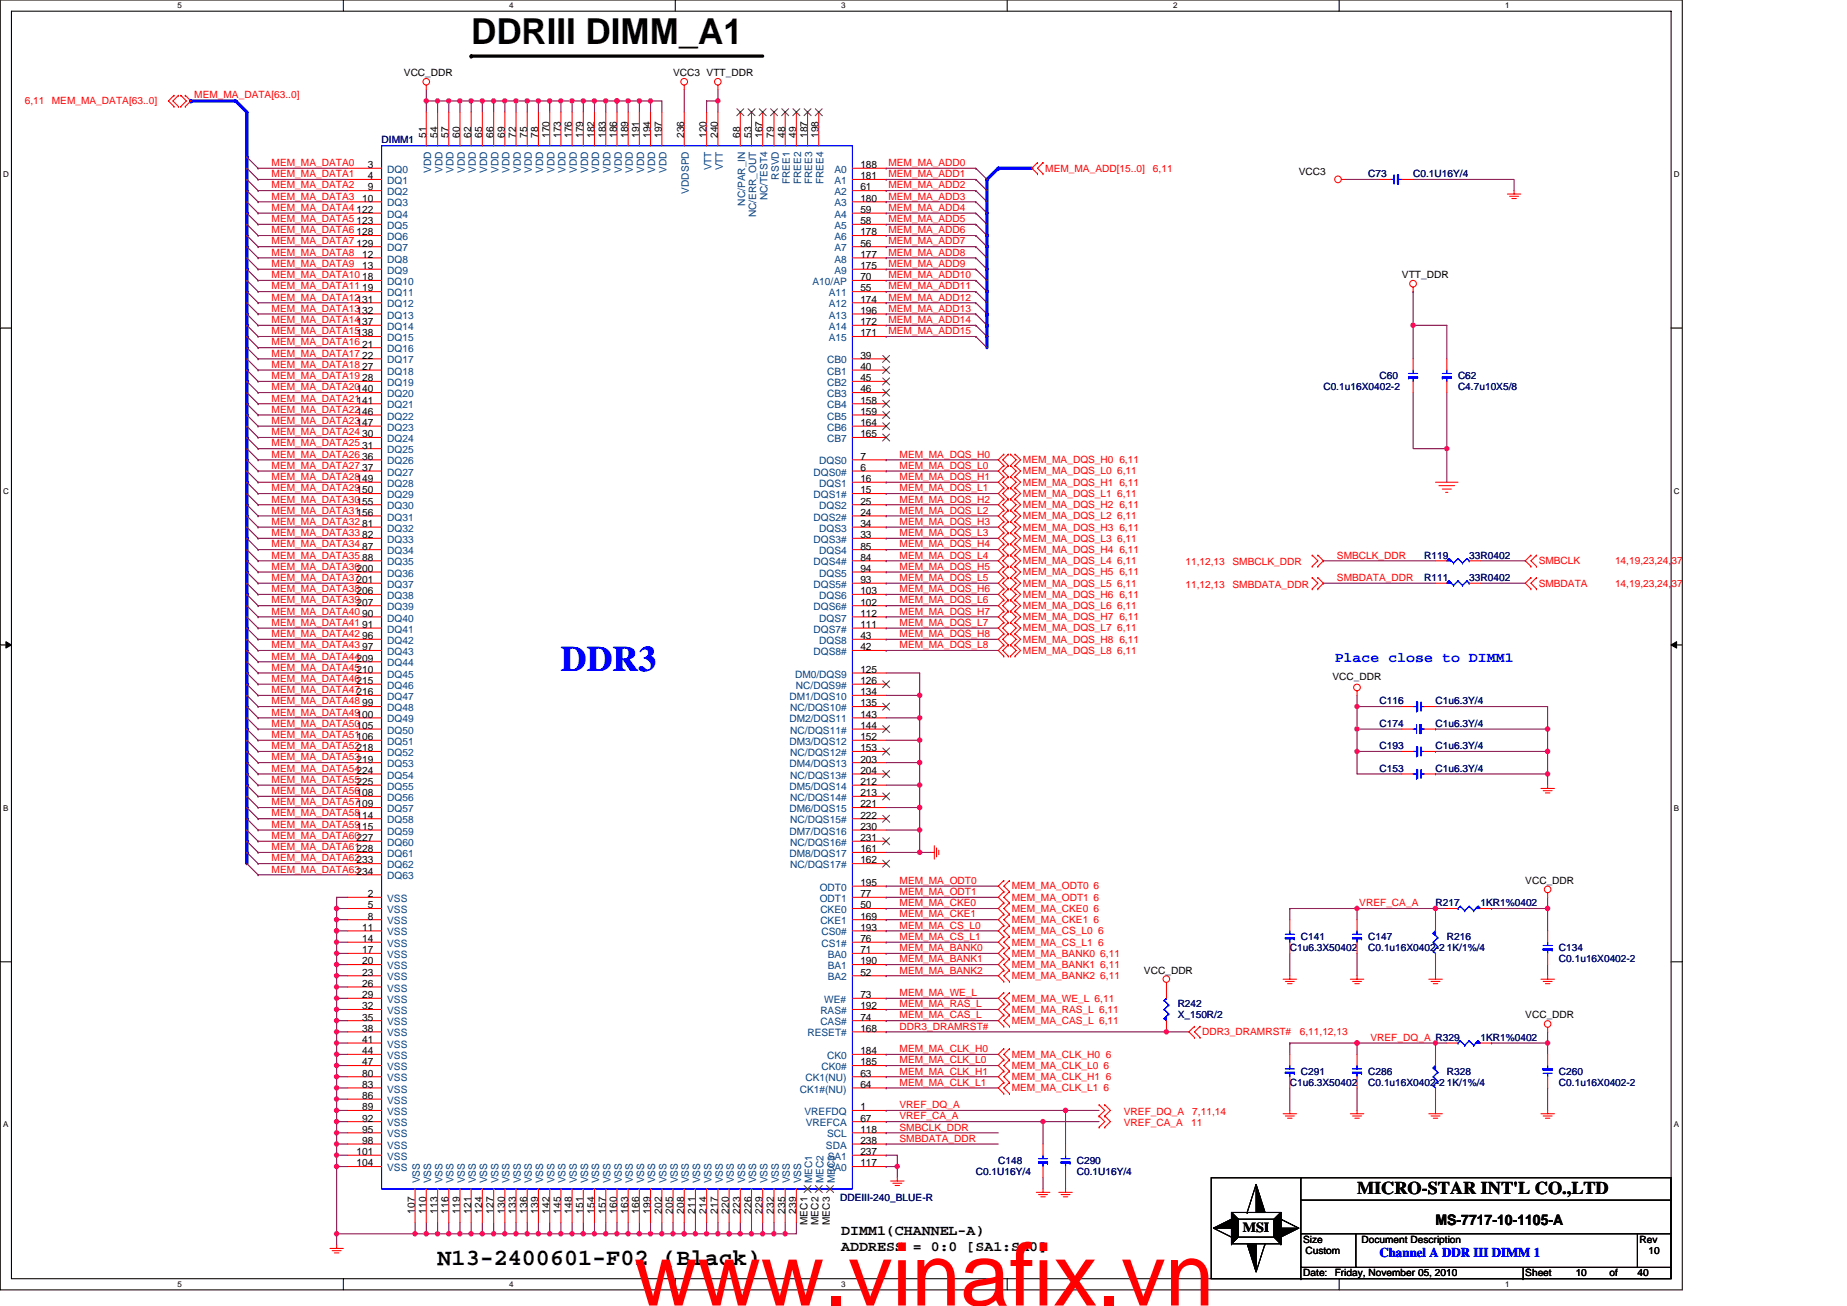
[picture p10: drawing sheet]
<svg xmlns="http://www.w3.org/2000/svg" width="297mm" height="210mm" viewBox="0 0 297 210" stroke-linecap="round" stroke-linejoin="round" font-family="sans-serif">
<defs><g id="words">
<text font-size="14.1" fill="#f00" x="102" y="209.9">www.vinafix.vn</text>
<text font-size="5.8" x="75.8" y="7">DDRIII DIMM_A1</text>
<text font-size="5.8" fill="#00f" x="90.2" y="107.9">DDR3</text>
<text font-size="3.8" x="70.4" y="203.3">N13-2400601-F02 (Black)</text>
<text font-size="2.9" x="218.2" y="192">MICRO-STAR INT'L CO.,LTD</text>
<text font-size="2.3" fill="#00f" x="214.6" y="106.5">Place close to DIMM1</text>
<g font-size="2.3">
<text x="230.9" y="196.9">MS-7717-10-1105-A</text>
<text x="135.3" y="198.5">DIMM1(CHANNEL-A)</text>
<text x="135.3" y="201.1">ADDRESS = 0:0 [SA1:SA0]</text>
</g>
<text font-size="2.2" x="199.9" y="198">MSI</text>
<text font-size="2.2" fill="#00f" x="221.8" y="202.1">Channel A DDR III DIMM 1</text>
<g font-size="1.6" fill="#f00">
<text x="4" y="16.8">6,11</text>
<text x="8.3" y="16.8">MEM_MA_DATA[63..0]</text>
<text x="31.2" y="15.7">MEM_MA_DATA[63..0]</text>
<text x="43.7" y="28.5">MEM_MA_DATA1</text>
<text x="43.7" y="26.7">MEM_MA_DATA0</text>
<text x="142.9" y="28.5">MEM_MA_ADD1</text>
<text x="142.9" y="26.7">MEM_MA_ADD0</text>
<text x="168.1" y="27.6">MEM_MA_ADD[15..0]</text>
<text x="185.4" y="27.6">6,11</text>
<text x="43.7" y="32.1">MEM_MA_DATA3</text>
<text x="43.7" y="35.7">MEM_MA_DATA5</text>
<text x="43.7" y="30.3">MEM_MA_DATA2</text>
<text x="43.7" y="33.9">MEM_MA_DATA4</text>
<text x="142.9" y="33.9">MEM_MA_ADD4</text>
<text x="142.9" y="35.7">MEM_MA_ADD5</text>
<text x="142.9" y="30.3">MEM_MA_ADD2</text>
<text x="142.9" y="32.1">MEM_MA_ADD3</text>
<text x="43.7" y="39.3">MEM_MA_DATA7</text>
<text x="43.7" y="37.5">MEM_MA_DATA6</text>
<text x="43.7" y="41.1">MEM_MA_DATA8</text>
<text x="142.9" y="39.3">MEM_MA_ADD7</text>
<text x="142.9" y="37.5">MEM_MA_ADD6</text>
<text x="142.9" y="41.1">MEM_MA_ADD8</text>
<text x="43.7" y="42.9">MEM_MA_DATA9</text>
<text x="43.7" y="44.7">MEM_MA_DATA10</text>
<text x="43.7" y="46.5">MEM_MA_DATA11</text>
<text x="142.9" y="44.7">MEM_MA_ADD10</text>
<text x="142.9" y="46.5">MEM_MA_ADD11</text>
<text x="142.9" y="42.9">MEM_MA_ADD9</text>
<text x="43.7" y="50.1">MEM_MA_DATA13132</text>
<text x="43.7" y="51.9">MEM_MA_DATA14137</text>
<text x="43.7" y="53.7">MEM_MA_DATA15138</text>
<text x="43.7" y="48.3">MEM_MA_DATA12131</text>
<text x="142.9" y="51.9">MEM_MA_ADD14</text>
<text x="142.9" y="48.3">MEM_MA_ADD12</text>
<text x="142.9" y="50.1">MEM_MA_ADD13</text>
<text x="142.9" y="53.7">MEM_MA_ADD15</text>
<text x="43.7" y="59.1">MEM_MA_DATA18</text>
<text x="43.7" y="55.5">MEM_MA_DATA16</text>
<text x="43.7" y="57.3">MEM_MA_DATA17</text>
<text x="43.7" y="64.6">MEM_MA_DATA21141</text>
<text x="43.7" y="61">MEM_MA_DATA19</text>
<text x="43.7" y="62.8">MEM_MA_DATA20140</text>
<text x="43.7" y="66.4">MEM_MA_DATA22146</text>
<text x="43.7" y="70">MEM_MA_DATA24</text>
<text x="43.7" y="71.8">MEM_MA_DATA25</text>
<text x="43.7" y="68.2">MEM_MA_DATA23147</text>
<text x="43.7" y="75.4">MEM_MA_DATA27</text>
<text x="43.7" y="77.2">MEM_MA_DATA28149</text>
<text x="43.7" y="73.6">MEM_MA_DATA26</text>
<text x="144.7" y="73.6">MEM_MA_DQS_H0</text>
<text x="144.7" y="77.2">MEM_MA_DQS_H1</text>
<text x="144.7" y="75.4">MEM_MA_DQS_L0</text>
<text x="164.5" y="74.5">MEM_MA_DQS_H0 6,11</text>
<text x="164.5" y="76.3">MEM_MA_DQS_L0 6,11</text>
<text x="43.7" y="80.8">MEM_MA_DATA30155</text>
<text x="43.7" y="82.6">MEM_MA_DATA31156</text>
<text x="43.7" y="79">MEM_MA_DATA29150</text>
<text x="144.7" y="79">MEM_MA_DQS_L1</text>
<text x="144.7" y="80.8">MEM_MA_DQS_H2</text>
<text x="144.7" y="82.6">MEM_MA_DQS_L2</text>
<text x="164.5" y="79.9">MEM_MA_DQS_L1 6,11</text>
<text x="164.5" y="78.1">MEM_MA_DQS_H1 6,11</text>
<text x="164.5" y="83.5">MEM_MA_DQS_L2 6,11</text>
<text x="164.5" y="81.7">MEM_MA_DQS_H2 6,11</text>
<text x="43.7" y="86.2">MEM_MA_DATA33</text>
<text x="43.7" y="88">MEM_MA_DATA34</text>
<text x="43.7" y="89.8">MEM_MA_DATA35</text>
<text x="43.7" y="84.4">MEM_MA_DATA32</text>
<text x="144.7" y="84.4">MEM_MA_DQS_H3</text>
<text x="144.7" y="88">MEM_MA_DQS_H4</text>
<text x="144.7" y="89.8">MEM_MA_DQS_L4</text>
<text x="144.7" y="86.2">MEM_MA_DQS_L3</text>
<text x="164.5" y="87.1">MEM_MA_DQS_L3 6,11</text>
<text x="164.5" y="85.3">MEM_MA_DQS_H3 6,11</text>
<text x="164.5" y="88.9">MEM_MA_DQS_H4 6,11</text>
<text x="215" y="89.8">SMBCLK_DDR</text>
<text x="43.7" y="93.4">MEM_MA_DATA37201</text>
<text x="43.7" y="91.6">MEM_MA_DATA36200</text>
<text x="43.7" y="95.2">MEM_MA_DATA38206</text>
<text x="144.7" y="91.6">MEM_MA_DQS_H5</text>
<text x="144.7" y="95.2">MEM_MA_DQS_H6</text>
<text x="144.7" y="93.4">MEM_MA_DQS_L5</text>
<text x="164.5" y="90.7">MEM_MA_DQS_L4 6,11</text>
<text x="164.5" y="94.3">MEM_MA_DQS_L5 6,11</text>
<text x="164.5" y="92.5">MEM_MA_DQS_H5 6,11</text>
<text x="190.6" y="94.5">11,12,13</text>
<text x="190.6" y="90.9">11,12,13</text>
<text x="198.2" y="94.5">SMBDATA_DDR</text>
<text x="198.2" y="90.9">SMBCLK_DDR</text>
<text x="215" y="93.4">SMBDATA_DDR</text>
<text x="247.5" y="90.7">SMBCLK</text>
<text x="247.5" y="94.3">SMBDATA</text>
<text x="259.7" y="90.7">14,19,23,24,37</text>
<text x="259.7" y="94.3">14,19,23,24,37</text>
<text x="43.7" y="98.8">MEM_MA_DATA40</text>
<text x="43.7" y="100.6">MEM_MA_DATA41</text>
<text x="43.7" y="97">MEM_MA_DATA39207</text>
<text x="144.7" y="98.8">MEM_MA_DQS_H7</text>
<text x="144.7" y="97">MEM_MA_DQS_L6</text>
<text x="144.7" y="100.6">MEM_MA_DQS_L7</text>
<text x="164.5" y="97.9">MEM_MA_DQS_L6 6,11</text>
<text x="164.5" y="96.1">MEM_MA_DQS_H6 6,11</text>
<text x="164.5" y="101.5">MEM_MA_DQS_L7 6,11</text>
<text x="164.5" y="99.7">MEM_MA_DQS_H7 6,11</text>
<text x="43.7" y="106">MEM_MA_DATA44209</text>
<text x="43.7" y="102.4">MEM_MA_DATA42</text>
<text x="43.7" y="104.2">MEM_MA_DATA43</text>
<text x="43.7" y="107.8">MEM_MA_DATA45210</text>
<text x="144.7" y="102.4">MEM_MA_DQS_H8</text>
<text x="144.7" y="104.2">MEM_MA_DQS_L8</text>
<text x="164.5" y="105.1">MEM_MA_DQS_L8 6,11</text>
<text x="164.5" y="103.3">MEM_MA_DQS_H8 6,11</text>
<text x="43.7" y="111.4">MEM_MA_DATA47216</text>
<text x="43.7" y="109.6">MEM_MA_DATA46215</text>
<text x="43.7" y="113.2">MEM_MA_DATA48</text>
<text x="43.7" y="116.9">MEM_MA_DATA50105</text>
<text x="43.7" y="118.7">MEM_MA_DATA51106</text>
<text x="43.7" y="115.1">MEM_MA_DATA49100</text>
<text x="43.7" y="125.9">MEM_MA_DATA55225</text>
<text x="43.7" y="120.5">MEM_MA_DATA52218</text>
<text x="43.7" y="122.3">MEM_MA_DATA53219</text>
<text x="43.7" y="124.1">MEM_MA_DATA54224</text>
<text x="43.7" y="129.5">MEM_MA_DATA57109</text>
<text x="43.7" y="131.3">MEM_MA_DATA58114</text>
<text x="43.7" y="127.7">MEM_MA_DATA56108</text>
<text x="43.7" y="133.1">MEM_MA_DATA59115</text>
<text x="43.7" y="134.9">MEM_MA_DATA60227</text>
<text x="43.7" y="136.7">MEM_MA_DATA61228</text>
<text x="43.7" y="140.3">MEM_MA_DATA63234</text>
<text x="43.7" y="138.5">MEM_MA_DATA62233</text>
<text x="144.7" y="142.1">MEM_MA_ODT0</text>
<text x="144.7" y="143.9">MEM_MA_ODT1</text>
<text x="162.7" y="143">MEM_MA_ODT0 6</text>
<text x="144.7" y="147.5">MEM_MA_CKE1</text>
<text x="144.7" y="145.7">MEM_MA_CKE0</text>
<text x="144.7" y="149.3">MEM_MA_CS_L0</text>
<text x="162.7" y="146.6">MEM_MA_CKE0 6</text>
<text x="162.7" y="144.8">MEM_MA_ODT1 6</text>
<text x="162.7" y="148.4">MEM_MA_CKE1 6</text>
<text x="218.6" y="145.7">VREF_CA_A</text>
<text x="144.7" y="152.9">MEM_MA_BANK0</text>
<text x="144.7" y="154.7">MEM_MA_BANK1</text>
<text x="144.7" y="151.1">MEM_MA_CS_L1</text>
<text x="162.7" y="150.2">MEM_MA_CS_L0 6</text>
<text x="162.7" y="152">MEM_MA_CS_L1 6</text>
<text x="162.7" y="153.8">MEM_MA_BANK0 6,11</text>
<text x="162.7" y="155.6">MEM_MA_BANK1 6,11</text>
<text x="144.7" y="156.5">MEM_MA_BANK2</text>
<text x="144.7" y="160.1">MEM_MA_WE_L</text>
<text x="144.7" y="161.9">MEM_MA_RAS_L</text>
<text x="162.7" y="161">MEM_MA_WE_L 6,11</text>
<text x="162.7" y="157.4">MEM_MA_BANK2 6,11</text>
<text x="144.7" y="163.7">MEM_MA_CAS_L</text>
<text x="144.7" y="165.5">DDR3_DRAMRST#</text>
<text x="162.7" y="164.6">MEM_MA_CAS_L 6,11</text>
<text x="162.7" y="162.8">MEM_MA_RAS_L 6,11</text>
<text x="193.4" y="166.5">DDR3_DRAMRST#</text>
<text x="209" y="166.5">6,11,12,13</text>
<text x="220.4" y="167.3">VREF_DQ_A R329</text>
<text x="144.7" y="169.2">MEM_MA_CLK_H0</text>
<text x="144.7" y="171">MEM_MA_CLK_L0</text>
<text x="144.7" y="172.8">MEM_MA_CLK_H1</text>
<text x="162.7" y="170.1">MEM_MA_CLK_H0 6</text>
<text x="162.7" y="173.7">MEM_MA_CLK_H1 6</text>
<text x="162.7" y="171.9">MEM_MA_CLK_L0 6</text>
<text x="144.7" y="178.2">VREF_DQ_A</text>
<text x="144.7" y="174.6">MEM_MA_CLK_L1</text>
<text x="144.7" y="180">VREF_CA_A</text>
<text x="162.7" y="175.5">MEM_MA_CLK_L1 6</text>
<text x="180.7" y="179.3">VREF_DQ_A</text>
<text x="191.7" y="179.3">7,11,14</text>
<text x="144.7" y="181.8">SMBCLK_DDR</text>
<text x="144.7" y="183.6">SMBDATA_DDR</text>
<text x="180.7" y="181.1">VREF_CA_A</text>
<text x="191.6" y="181.1">11</text>
</g>
<g font-size="1.6">
<text x="65" y="12.3">VCC_DDR</text>
<text x="108.2" y="12.3">VCC3 VTT_DDR</text>
<text x="68.5" y="22.2" transform="rotate(-90 68.5 22.2)">51</text>
<text x="70.4" y="22.2" transform="rotate(-90 70.4 22.2)">54</text>
<text x="72.2" y="22.2" transform="rotate(-90 72.2 22.2)">57</text>
<text x="74" y="22.2" transform="rotate(-90 74 22.2)">60</text>
<text x="75.8" y="22.2" transform="rotate(-90 75.8 22.2)">62</text>
<text x="77.6" y="22.2" transform="rotate(-90 77.6 22.2)">65</text>
<text x="79.4" y="22.2" transform="rotate(-90 79.4 22.2)">66</text>
<text x="81.2" y="22.2" transform="rotate(-90 81.2 22.2)">69</text>
<text x="83" y="22.2" transform="rotate(-90 83 22.2)">72</text>
<text x="84.8" y="22.2" transform="rotate(-90 84.8 22.2)">75</text>
<text x="86.6" y="22.2" transform="rotate(-90 86.6 22.2)">78</text>
<text x="88.4" y="22.2" transform="rotate(-90 88.4 22.2)">170</text>
<text x="90.2" y="22.2" transform="rotate(-90 90.2 22.2)">173</text>
<text x="92" y="22.2" transform="rotate(-90 92 22.2)">176</text>
<text x="93.8" y="22.2" transform="rotate(-90 93.8 22.2)">179</text>
<text x="95.6" y="22.2" transform="rotate(-90 95.6 22.2)">182</text>
<text x="97.4" y="22.2" transform="rotate(-90 97.4 22.2)">183</text>
<text x="99.2" y="22.2" transform="rotate(-90 99.2 22.2)">186</text>
<text x="101" y="22.2" transform="rotate(-90 101 22.2)">189</text>
<text x="102.8" y="22.2" transform="rotate(-90 102.8 22.2)">191</text>
<text x="104.6" y="22.2" transform="rotate(-90 104.6 22.2)">194</text>
<text x="106.4" y="22.2" transform="rotate(-90 106.4 22.2)">197</text>
<text x="110" y="22.2" transform="rotate(-90 110 22.2)">236</text>
<text x="113.6" y="22.2" transform="rotate(-90 113.6 22.2)">120</text>
<text x="115.4" y="22.2" transform="rotate(-90 115.4 22.2)">240</text>
<text x="119" y="22.2" transform="rotate(-90 119 22.2)">68</text>
<text x="120.8" y="22.2" transform="rotate(-90 120.8 22.2)">53</text>
<text x="122.6" y="22.2" transform="rotate(-90 122.6 22.2)">167</text>
<text x="124.5" y="22.2" transform="rotate(-90 124.5 22.2)">79</text>
<text x="126.3" y="22.2" transform="rotate(-90 126.3 22.2)">48</text>
<text x="128.1" y="22.2" transform="rotate(-90 128.1 22.2)">49</text>
<text x="129.9" y="22.2" transform="rotate(-90 129.9 22.2)">187</text>
<text x="131.7" y="22.2" transform="rotate(-90 131.7 22.2)">198</text>
<text x="59.2" y="27">3</text>
<text x="59.2" y="28.8">4</text>
<text x="138.4" y="27">188</text>
<text x="138.4" y="28.8">181</text>
<text x="208.9" y="28.1">VCC3</text>
<text x="57.4" y="34.2">122</text>
<text x="58.3" y="32.4">10</text>
<text x="59.2" y="30.6">9</text>
<text x="138.4" y="30.6">61</text>
<text x="138.4" y="32.4">180</text>
<text x="138.4" y="34.2">59</text>
<text x="57.4" y="36">123</text>
<text x="57.4" y="37.8">128</text>
<text x="57.4" y="39.6">129</text>
<text x="58.3" y="41.4">12</text>
<text x="138.4" y="36">58</text>
<text x="138.4" y="37.8">178</text>
<text x="138.4" y="39.6">56</text>
<text x="138.4" y="41.4">177</text>
<text x="58.3" y="43.3">13</text>
<text x="58.3" y="45.1">18</text>
<text x="58.3" y="46.9">19</text>
<text x="138.4" y="46.9">55</text>
<text x="138.4" y="43.3">175</text>
<text x="138.4" y="45.1">70</text>
<text x="225.5" y="44.7">VTT_DDR</text>
<text x="138.4" y="48.7">174</text>
<text x="138.4" y="50.5">196</text>
<text x="138.4" y="52.3">172</text>
<text x="58.3" y="55.9">21</text>
<text x="58.3" y="57.7">22</text>
<text x="58.3" y="59.5">27</text>
<text x="138.4" y="54.1">171</text>
<text x="138.4" y="57.7">39</text>
<text x="138.4" y="59.5">40</text>
<text x="58.3" y="61.3">28</text>
<text x="138.4" y="61.3">45</text>
<text x="138.4" y="63.1">46</text>
<text x="138.4" y="64.9">158</text>
<text x="58.3" y="70.3">30</text>
<text x="138.4" y="66.7">159</text>
<text x="138.4" y="68.5">164</text>
<text x="138.4" y="70.3">165</text>
<text x="58.3" y="72.1">31</text>
<text x="58.3" y="73.9">36</text>
<text x="58.3" y="75.7">37</text>
<text x="138.4" y="73.9">7</text>
<text x="138.4" y="77.5">16</text>
<text x="138.4" y="75.7">6</text>
<text x="138.4" y="81.1">25</text>
<text x="138.4" y="79.3">15</text>
<text x="138.4" y="82.9">24</text>
<text x="58.3" y="84.7">81</text>
<text x="58.3" y="86.5">82</text>
<text x="58.3" y="88.3">87</text>
<text x="138.4" y="84.7">34</text>
<text x="138.4" y="88.3">85</text>
<text x="138.4" y="86.5">33</text>
<text x="58.3" y="90.1">88</text>
<text x="138.4" y="91.9">94</text>
<text x="138.4" y="95.5">103</text>
<text x="138.4" y="90.1">84</text>
<text x="138.4" y="93.7">93</text>
<text x="58.3" y="99.2">90</text>
<text x="58.3" y="101">91</text>
<text x="138.4" y="99.2">112</text>
<text x="138.4" y="97.4">102</text>
<text x="138.4" y="101">111</text>
<text x="58.3" y="102.8">96</text>
<text x="58.3" y="104.6">97</text>
<text x="138.4" y="102.8">43</text>
<text x="138.4" y="104.6">42</text>
<text x="58.3" y="113.6">99</text>
<text x="138.4" y="110">126</text>
<text x="138.4" y="108.2">125</text>
<text x="138.4" y="113.6">135</text>
<text x="138.4" y="111.8">134</text>
<text x="214.3" y="109.3">VCC_DDR</text>
<text x="138.4" y="117.2">144</text>
<text x="138.4" y="115.4">143</text>
<text x="138.4" y="119">152</text>
<text x="138.4" y="120.8">153</text>
<text x="138.4" y="124.4">204</text>
<text x="138.4" y="122.6">203</text>
<text x="138.4" y="128">213</text>
<text x="138.4" y="131.6">222</text>
<text x="138.4" y="126.2">212</text>
<text x="138.4" y="129.8">221</text>
<text x="138.4" y="135.2">231</text>
<text x="138.4" y="133.4">230</text>
<text x="138.4" y="137">161</text>
<text x="138.4" y="138.8">162</text>
<text x="138.4" y="142.5">195</text>
<text x="245.3" y="142.1">VCC_DDR</text>
<text x="58.3" y="149.6">11</text>
<text x="59.2" y="144.3">2</text>
<text x="59.2" y="146.1">5</text>
<text x="59.2" y="147.8">8</text>
<text x="138.4" y="149.6">193</text>
<text x="138.4" y="144.3">77</text>
<text x="138.4" y="146.1">50</text>
<text x="138.4" y="147.8">169</text>
<text x="58.3" y="153.3">17</text>
<text x="58.3" y="155.1">20</text>
<text x="58.3" y="151.5">14</text>
<text x="138.4" y="153.3">71</text>
<text x="138.4" y="155.1">190</text>
<text x="138.4" y="151.5">76</text>
<text x="58.3" y="156.9">23</text>
<text x="58.3" y="158.7">26</text>
<text x="58.3" y="160.5">29</text>
<text x="138.4" y="156.9">52</text>
<text x="138.4" y="160.5">73</text>
<text x="184" y="156.5">VCC_DDR</text>
<text x="58.3" y="162.3">32</text>
<text x="58.3" y="164.1">35</text>
<text x="58.3" y="165.9">38</text>
<text x="58.3" y="167.7">41</text>
<text x="138.4" y="165.9">168</text>
<text x="138.4" y="164.1">74</text>
<text x="138.4" y="162.3">192</text>
<text x="245.3" y="163.7">VCC_DDR</text>
<text x="58.3" y="169.5">44</text>
<text x="58.3" y="173.1">80</text>
<text x="58.3" y="171.3">47</text>
<text x="138.4" y="169.5">184</text>
<text x="138.4" y="171.3">185</text>
<text x="138.4" y="173.1">63</text>
<text x="58.3" y="174.9">83</text>
<text x="58.3" y="176.7">86</text>
<text x="58.3" y="178.5">89</text>
<text x="138.4" y="178.5">1</text>
<text x="138.4" y="174.9">64</text>
<text x="57.4" y="185.7">101</text>
<text x="58.3" y="180.3">92</text>
<text x="58.3" y="182.1">95</text>
<text x="58.3" y="183.9">98</text>
<text x="138.4" y="182.1">118</text>
<text x="138.4" y="185.7">237</text>
<text x="138.4" y="183.9">238</text>
<text x="138.4" y="180.3">67</text>
<text x="57.4" y="187.5">104</text>
<text x="138.4" y="187.5">117</text>
<text x="66.7" y="195.2" transform="rotate(-90 66.7 195.2)">107</text>
<text x="68.5" y="195.2" transform="rotate(-90 68.5 195.2)">110</text>
<text x="70.4" y="195.2" transform="rotate(-90 70.4 195.2)">113</text>
<text x="72.2" y="195.2" transform="rotate(-90 72.2 195.2)">116</text>
<text x="74" y="195.2" transform="rotate(-90 74 195.2)">119</text>
<text x="75.8" y="195.2" transform="rotate(-90 75.8 195.2)">121</text>
<text x="77.6" y="195.2" transform="rotate(-90 77.6 195.2)">124</text>
<text x="79.4" y="195.2" transform="rotate(-90 79.4 195.2)">127</text>
<text x="81.2" y="195.2" transform="rotate(-90 81.2 195.2)">130</text>
<text x="83" y="195.2" transform="rotate(-90 83 195.2)">133</text>
<text x="84.8" y="195.2" transform="rotate(-90 84.8 195.2)">136</text>
<text x="86.6" y="195.2" transform="rotate(-90 86.6 195.2)">139</text>
<text x="88.4" y="195.2" transform="rotate(-90 88.4 195.2)">142</text>
<text x="90.2" y="195.2" transform="rotate(-90 90.2 195.2)">145</text>
<text x="92" y="195.2" transform="rotate(-90 92 195.2)">148</text>
<text x="93.8" y="195.2" transform="rotate(-90 93.8 195.2)">151</text>
<text x="95.6" y="195.2" transform="rotate(-90 95.6 195.2)">154</text>
<text x="97.4" y="195.2" transform="rotate(-90 97.4 195.2)">157</text>
<text x="99.2" y="195.2" transform="rotate(-90 99.2 195.2)">160</text>
<text x="101" y="195.2" transform="rotate(-90 101 195.2)">163</text>
<text x="102.8" y="195.2" transform="rotate(-90 102.8 195.2)">166</text>
<text x="104.6" y="195.2" transform="rotate(-90 104.6 195.2)">199</text>
<text x="106.4" y="195.2" transform="rotate(-90 106.4 195.2)">202</text>
<text x="108.2" y="195.2" transform="rotate(-90 108.2 195.2)">205</text>
<text x="110" y="195.2" transform="rotate(-90 110 195.2)">208</text>
<text x="111.8" y="195.2" transform="rotate(-90 111.8 195.2)">211</text>
<text x="113.6" y="195.2" transform="rotate(-90 113.6 195.2)">214</text>
<text x="115.4" y="195.2" transform="rotate(-90 115.4 195.2)">217</text>
<text x="117.2" y="195.2" transform="rotate(-90 117.2 195.2)">220</text>
<text x="119" y="195.2" transform="rotate(-90 119 195.2)">223</text>
<text x="120.8" y="195.2" transform="rotate(-90 120.8 195.2)">226</text>
<text x="122.6" y="195.2" transform="rotate(-90 122.6 195.2)">229</text>
<text x="124.5" y="195.2" transform="rotate(-90 124.5 195.2)">232</text>
<text x="126.3" y="195.2" transform="rotate(-90 126.3 195.2)">235</text>
<text x="128.1" y="195.2" transform="rotate(-90 128.1 195.2)">239</text>
<text x="129.9" y="197" transform="rotate(-90 129.9 197)">MEC1</text>
<text x="131.7" y="197" transform="rotate(-90 131.7 197)">MEC2</text>
<text x="133.5" y="197" transform="rotate(-90 133.5 197)">MEC3</text>
<text x="209.6" y="199.8">Size</text>
<text x="209.9" y="201.6">Custom</text>
<text x="219" y="199.8">Document Description</text>
<text x="263.7" y="199.8">Rev</text>
<text x="265.1" y="201.6">10</text>
<text x="209.6" y="205.2">Date:</text>
<text x="214.6" y="205.2">Friday, November 05, 2010</text>
<text x="245.3" y="205.2">Sheet</text>
<text x="253.4" y="205.2">10</text>
<text x="258.8" y="205.2">of</text>
<text x="263.3" y="205.2">40</text>
</g>
<g font-size="1.6" fill="#000080">
<text x="61.4" y="23.1">DIMM1</text>
<text x="220" y="28.5">C73</text>
<text x="227.3" y="28.5">C0.1U16Y/4</text>
<text x="212.8" y="62.8">C0.1u16X0402-2</text>
<text x="221.8" y="60.9">C60</text>
<text x="234.5" y="60.9">C62</text>
<text x="234.5" y="62.8">C4.7u10X5/8</text>
<text x="229.1" y="89.8">R119</text>
<text x="236.3" y="89.8">33R0402</text>
<text x="229.1" y="93.4">R111</text>
<text x="236.3" y="93.4">33R0402</text>
<text x="221.8" y="113.2">C116</text>
<text x="230.9" y="113.2">C1u6.3Y/4</text>
<text x="221.8" y="116.9">C174</text>
<text x="230.9" y="116.9">C1u6.3Y/4</text>
<text x="221.8" y="120.5">C193</text>
<text x="221.8" y="124.1">C153</text>
<text x="230.9" y="120.5">C1u6.3Y/4</text>
<text x="230.9" y="124.1">C1u6.3Y/4</text>
<text x="230.9" y="145.7">R217</text>
<text x="238.1" y="145.7">1KR1%0402</text>
<text x="207.4" y="152.9">C1u6.3X50402</text>
<text x="209.2" y="151.1">C141</text>
<text x="220" y="151.1">C147</text>
<text x="220" y="152.9">C0.1u16X0402-2</text>
<text x="232.7" y="151.1">R216</text>
<text x="232.7" y="152.9">1K/1%/4</text>
<text x="250.7" y="152.9">C134</text>
<text x="250.7" y="154.7">C0.1u16X0402-2</text>
<text x="189.4" y="161.9">R242</text>
<text x="189.4" y="163.7">X_150R/2</text>
<text x="238.1" y="167.3">1KR1%0402</text>
<text x="209.2" y="172.8">C291</text>
<text x="220" y="172.8">C286</text>
<text x="232.7" y="172.8">R328</text>
<text x="250.7" y="172.8">C260</text>
<text x="207.4" y="174.6">C1u6.3X50402</text>
<text x="220" y="174.6">C0.1u16X0402-2</text>
<text x="232.7" y="174.6">1K/1%/4</text>
<text x="250.7" y="174.6">C0.1u16X0402-2</text>
<text x="156.9" y="189">C0.1U16Y/4</text>
<text x="160.5" y="187.2">C148</text>
<text x="173.2" y="187.2">C290</text>
<text x="173.2" y="189">C0.1U16Y/4</text>
<text x="135.1" y="193.1">DDEIII-240_BLUE-R</text>
</g>
<g font-size="1.6" fill="#004080">
<text x="62.3" y="27.8">DQ0</text>
<text x="62.3" y="29.6">DQ1</text>
<text x="69.3" y="27.8" transform="rotate(-90 69.3 27.8)">VDD</text>
<text x="71.1" y="27.8" transform="rotate(-90 71.1 27.8)">VDD</text>
<text x="72.9" y="27.8" transform="rotate(-90 72.9 27.8)">VDD</text>
<text x="74.7" y="27.8" transform="rotate(-90 74.7 27.8)">VDD</text>
<text x="76.5" y="27.8" transform="rotate(-90 76.5 27.8)">VDD</text>
<text x="78.3" y="27.8" transform="rotate(-90 78.3 27.8)">VDD</text>
<text x="80.2" y="27.8" transform="rotate(-90 80.2 27.8)">VDD</text>
<text x="82" y="27.8" transform="rotate(-90 82 27.8)">VDD</text>
<text x="83.8" y="27.8" transform="rotate(-90 83.8 27.8)">VDD</text>
<text x="85.6" y="27.8" transform="rotate(-90 85.6 27.8)">VDD</text>
<text x="87.4" y="27.8" transform="rotate(-90 87.4 27.8)">VDD</text>
<text x="89.2" y="27.8" transform="rotate(-90 89.2 27.8)">VDD</text>
<text x="91" y="27.8" transform="rotate(-90 91 27.8)">VDD</text>
<text x="92.8" y="27.8" transform="rotate(-90 92.8 27.8)">VDD</text>
<text x="94.6" y="27.8" transform="rotate(-90 94.6 27.8)">VDD</text>
<text x="96.4" y="27.8" transform="rotate(-90 96.4 27.8)">VDD</text>
<text x="98.2" y="27.8" transform="rotate(-90 98.2 27.8)">VDD</text>
<text x="100" y="27.8" transform="rotate(-90 100 27.8)">VDD</text>
<text x="101.8" y="27.8" transform="rotate(-90 101.8 27.8)">VDD</text>
<text x="103.6" y="27.8" transform="rotate(-90 103.6 27.8)">VDD</text>
<text x="105.4" y="27.8" transform="rotate(-90 105.4 27.8)">VDD</text>
<text x="107.2" y="27.8" transform="rotate(-90 107.2 27.8)">VDD</text>
<text x="114.4" y="27.4" transform="rotate(-90 114.4 27.4)">VTT</text>
<text x="116.2" y="27.4" transform="rotate(-90 116.2 27.4)">VTT</text>
<text x="125.2" y="28.9" transform="rotate(-90 125.2 28.9)">RSVD</text>
<text x="127" y="29.6" transform="rotate(-90 127 29.6)">FREE1</text>
<text x="128.8" y="29.6" transform="rotate(-90 128.8 29.6)">FREE2</text>
<text x="130.6" y="29.6" transform="rotate(-90 130.6 29.6)">FREE3</text>
<text x="132.4" y="29.6" transform="rotate(-90 132.4 29.6)">FREE4</text>
<text x="134.2" y="27.8">A0</text>
<text x="134.2" y="29.6">A1</text>
<text x="62.3" y="31.4">DQ2</text>
<text x="62.3" y="33.2">DQ3</text>
<text x="62.3" y="35">DQ4</text>
<text x="110.8" y="31.1" transform="rotate(-90 110.8 31.1)">VDDSPD</text>
<text x="119.8" y="33" transform="rotate(-90 119.8 33)">NC/PAR_IN</text>
<text x="121.6" y="35" transform="rotate(-90 121.6 35)">NC/ERR_OUT</text>
<text x="123.4" y="32.2" transform="rotate(-90 123.4 32.2)">NC/TEST4</text>
<text x="134.2" y="31.4">A2</text>
<text x="134.2" y="33.2">A3</text>
<text x="134.2" y="35">A4</text>
<text x="62.3" y="36.8">DQ5</text>
<text x="62.3" y="38.6">DQ6</text>
<text x="62.3" y="40.4">DQ7</text>
<text x="134.2" y="36.8">A5</text>
<text x="134.2" y="38.6">A6</text>
<text x="134.2" y="40.4">A7</text>
<text x="62.3" y="42.2">DQ8</text>
<text x="62.3" y="44">DQ9</text>
<text x="62.3" y="45.8">DQ10</text>
<text x="62.3" y="47.6">DQ11</text>
<text x="130.7" y="45.8">A10/AP</text>
<text x="133.3" y="47.6">A11</text>
<text x="134.2" y="42.2">A8</text>
<text x="134.2" y="44">A9</text>
<text x="62.3" y="49.4">DQ12</text>
<text x="62.3" y="51.2">DQ13</text>
<text x="62.3" y="53">DQ14</text>
<text x="133.3" y="49.4">A12</text>
<text x="133.3" y="51.2">A13</text>
<text x="133.3" y="53">A14</text>
<text x="62.3" y="54.8">DQ15</text>
<text x="62.3" y="56.6">DQ16</text>
<text x="62.3" y="58.4">DQ17</text>
<text x="133" y="58.4">CB0</text>
<text x="133.3" y="54.8">A15</text>
<text x="62.3" y="60.2">DQ18</text>
<text x="62.3" y="62.1">DQ19</text>
<text x="62.3" y="63.9">DQ20</text>
<text x="62.3" y="65.7">DQ21</text>
<text x="133" y="60.2">CB1</text>
<text x="133" y="62.1">CB2</text>
<text x="133" y="63.9">CB3</text>
<text x="133" y="65.7">CB4</text>
<text x="62.3" y="67.5">DQ22</text>
<text x="62.3" y="69.3">DQ23</text>
<text x="62.3" y="71.1">DQ24</text>
<text x="133" y="67.5">CB5</text>
<text x="133" y="69.3">CB6</text>
<text x="133" y="71.1">CB7</text>
<text x="62.3" y="72.9">DQ25</text>
<text x="62.3" y="74.7">DQ26</text>
<text x="62.3" y="76.5">DQ27</text>
<text x="130.8" y="76.5">DQS0#</text>
<text x="131.7" y="74.7">DQS0</text>
<text x="62.3" y="78.3">DQ28</text>
<text x="62.3" y="80.1">DQ29</text>
<text x="62.3" y="81.9">DQ30</text>
<text x="62.3" y="83.7">DQ31</text>
<text x="130.8" y="80.1">DQS1#</text>
<text x="130.8" y="83.7">DQS2#</text>
<text x="131.7" y="78.3">DQS1</text>
<text x="131.7" y="81.9">DQS2</text>
<text x="62.3" y="85.5">DQ32</text>
<text x="62.3" y="87.3">DQ33</text>
<text x="62.3" y="89.1">DQ34</text>
<text x="130.8" y="87.3">DQS3#</text>
<text x="131.7" y="85.5">DQS3</text>
<text x="131.7" y="89.1">DQS4</text>
<text x="62.3" y="90.9">DQ35</text>
<text x="62.3" y="92.7">DQ36</text>
<text x="62.3" y="94.5">DQ37</text>
<text x="130.8" y="90.9">DQS4#</text>
<text x="130.8" y="94.5">DQS5#</text>
<text x="131.7" y="92.7">DQS5</text>
<text x="62.3" y="96.3">DQ38</text>
<text x="62.3" y="98.1">DQ39</text>
<text x="62.3" y="99.9">DQ40</text>
<text x="62.3" y="101.7">DQ41</text>
<text x="130.8" y="98.1">DQS6#</text>
<text x="130.8" y="101.7">DQS7#</text>
<text x="131.7" y="96.3">DQS6</text>
<text x="131.7" y="99.9">DQS7</text>
<text x="62.3" y="103.5">DQ42</text>
<text x="62.3" y="105.3">DQ43</text>
<text x="62.3" y="107.1">DQ44</text>
<text x="130.8" y="105.3">DQS8#</text>
<text x="131.7" y="103.5">DQS8</text>
<text x="62.3" y="108.9">DQ45</text>
<text x="62.3" y="110.7">DQ46</text>
<text x="62.3" y="112.5">DQ47</text>
<text x="127" y="112.5">DM1/DQS10</text>
<text x="127.9" y="108.9">DM0/DQS9</text>
<text x="128" y="110.7">NC/DQS9#</text>
<text x="62.3" y="114.3">DQ48</text>
<text x="62.3" y="116.2">DQ49</text>
<text x="62.3" y="118">DQ50</text>
<text x="62.3" y="119.8">DQ51</text>
<text x="127" y="116.2">DM2/DQS11</text>
<text x="127" y="119.8">DM3/DQS12</text>
<text x="127.1" y="114.3">NC/DQS10#</text>
<text x="127.1" y="118">NC/DQS11#</text>
<text x="62.3" y="121.6">DQ52</text>
<text x="62.3" y="123.4">DQ53</text>
<text x="62.3" y="125.2">DQ54</text>
<text x="127" y="123.4">DM4/DQS13</text>
<text x="127.1" y="121.6">NC/DQS12#</text>
<text x="127.1" y="125.2">NC/DQS13#</text>
<text x="62.3" y="127">DQ55</text>
<text x="62.3" y="128.8">DQ56</text>
<text x="62.3" y="130.6">DQ57</text>
<text x="127" y="127">DM5/DQS14</text>
<text x="127" y="130.6">DM6/DQS15</text>
<text x="127.1" y="128.8">NC/DQS14#</text>
<text x="62.3" y="132.4">DQ58</text>
<text x="62.3" y="134.2">DQ59</text>
<text x="62.3" y="136">DQ60</text>
<text x="62.3" y="137.8">DQ61</text>
<text x="127" y="134.2">DM7/DQS16</text>
<text x="127" y="137.8">DM8/DQS17</text>
<text x="127.1" y="132.4">NC/DQS15#</text>
<text x="127.1" y="136">NC/DQS16#</text>
<text x="62.3" y="139.6">DQ62</text>
<text x="62.3" y="141.4">DQ63</text>
<text x="127.1" y="139.6">NC/DQS17#</text>
<text x="131.8" y="143.2">ODT0</text>
<text x="62.3" y="145">VSS</text>
<text x="62.3" y="146.8">VSS</text>
<text x="62.3" y="148.6">VSS</text>
<text x="131.8" y="145">ODT1</text>
<text x="131.9" y="146.8">CKE0</text>
<text x="131.9" y="148.6">CKE1</text>
<text x="62.3" y="150.4">VSS</text>
<text x="62.3" y="154">VSS</text>
<text x="62.3" y="155.8">VSS</text>
<text x="62.3" y="152.2">VSS</text>
<text x="132.1" y="150.4">CS0#</text>
<text x="132.1" y="152.2">CS1#</text>
<text x="133.1" y="154">BA0</text>
<text x="133.1" y="155.8">BA1</text>
<text x="62.3" y="157.6">VSS</text>
<text x="62.3" y="159.4">VSS</text>
<text x="62.3" y="161.2">VSS</text>
<text x="132.6" y="161.2">WE#</text>
<text x="133.1" y="157.6">BA2</text>
<text x="62.3" y="163">VSS</text>
<text x="62.3" y="164.8">VSS</text>
<text x="62.3" y="166.6">VSS</text>
<text x="129.9" y="166.6">RESET#</text>
<text x="131.9" y="164.8">CAS#</text>
<text x="131.9" y="163">RAS#</text>
<text x="62.3" y="168.4">VSS</text>
<text x="62.3" y="170.3">VSS</text>
<text x="62.3" y="173.9">VSS</text>
<text x="62.3" y="172.1">VSS</text>
<text x="129.5" y="173.9">CK1(NU)</text>
<text x="132.1" y="172.1">CK0#</text>
<text x="133" y="170.3">CK0</text>
<text x="62.3" y="175.7">VSS</text>
<text x="62.3" y="177.5">VSS</text>
<text x="62.3" y="179.3">VSS</text>
<text x="128.6" y="175.7">CK1#(NU)</text>
<text x="129.4" y="179.3">VREFDQ</text>
<text x="62.3" y="181.1">VSS</text>
<text x="62.3" y="182.9">VSS</text>
<text x="62.3" y="184.7">VSS</text>
<text x="129.6" y="181.1">VREFCA</text>
<text x="132.8" y="184.7">SDA</text>
<text x="133" y="182.9">SCL</text>
<text x="62.3" y="186.5">VSS</text>
<text x="62.3" y="188.3">VSS</text>
<text x="67.5" y="190.2" transform="rotate(-90 67.5 190.2)">VSS</text>
<text x="69.3" y="190.2" transform="rotate(-90 69.3 190.2)">VSS</text>
<text x="71.1" y="190.2" transform="rotate(-90 71.1 190.2)">VSS</text>
<text x="72.9" y="190.2" transform="rotate(-90 72.9 190.2)">VSS</text>
<text x="74.7" y="190.2" transform="rotate(-90 74.7 190.2)">VSS</text>
<text x="76.5" y="190.2" transform="rotate(-90 76.5 190.2)">VSS</text>
<text x="78.3" y="190.2" transform="rotate(-90 78.3 190.2)">VSS</text>
<text x="80.2" y="190.2" transform="rotate(-90 80.2 190.2)">VSS</text>
<text x="82" y="190.2" transform="rotate(-90 82 190.2)">VSS</text>
<text x="83.8" y="190.2" transform="rotate(-90 83.8 190.2)">VSS</text>
<text x="85.6" y="190.2" transform="rotate(-90 85.6 190.2)">VSS</text>
<text x="87.4" y="190.2" transform="rotate(-90 87.4 190.2)">VSS</text>
<text x="89.2" y="190.2" transform="rotate(-90 89.2 190.2)">VSS</text>
<text x="91" y="190.2" transform="rotate(-90 91 190.2)">VSS</text>
<text x="92.8" y="190.2" transform="rotate(-90 92.8 190.2)">VSS</text>
<text x="94.6" y="190.2" transform="rotate(-90 94.6 190.2)">VSS</text>
<text x="96.4" y="190.2" transform="rotate(-90 96.4 190.2)">VSS</text>
<text x="98.2" y="190.2" transform="rotate(-90 98.2 190.2)">VSS</text>
<text x="100" y="190.2" transform="rotate(-90 100 190.2)">VSS</text>
<text x="101.8" y="190.2" transform="rotate(-90 101.8 190.2)">VSS</text>
<text x="103.6" y="190.2" transform="rotate(-90 103.6 190.2)">VSS</text>
<text x="105.4" y="190.2" transform="rotate(-90 105.4 190.2)">VSS</text>
<text x="107.2" y="190.2" transform="rotate(-90 107.2 190.2)">VSS</text>
<text x="109" y="190.2" transform="rotate(-90 109 190.2)">VSS</text>
<text x="110.8" y="190.2" transform="rotate(-90 110.8 190.2)">VSS</text>
<text x="112.6" y="190.2" transform="rotate(-90 112.6 190.2)">VSS</text>
<text x="114.4" y="190.2" transform="rotate(-90 114.4 190.2)">VSS</text>
<text x="116.2" y="190.2" transform="rotate(-90 116.2 190.2)">VSS</text>
<text x="118" y="190.2" transform="rotate(-90 118 190.2)">VSS</text>
<text x="119.8" y="190.2" transform="rotate(-90 119.8 190.2)">VSS</text>
<text x="121.6" y="190.2" transform="rotate(-90 121.6 190.2)">VSS</text>
<text x="123.4" y="190.2" transform="rotate(-90 123.4 190.2)">VSS</text>
<text x="125.2" y="190.2" transform="rotate(-90 125.2 190.2)">VSS</text>
<text x="127" y="190.2" transform="rotate(-90 127 190.2)">VSS</text>
<text x="128.8" y="190.2" transform="rotate(-90 128.8 190.2)">VSS</text>
<text x="130.6" y="190.2" transform="rotate(-90 130.6 190.2)">MEC1</text>
<text x="132.4" y="190.2" transform="rotate(-90 132.4 190.2)">MEC2</text>
<text x="133.1" y="188.3">SA0</text>
<text x="133.1" y="186.5">SA1</text>
<text x="134.3" y="190.2" transform="rotate(-90 134.3 190.2)">MEC3</text>
</g>
<g font-size="1.3">
<text x="28.5" y="1.4">5</text>
<text x="81.9" y="1.4">4</text>
<text x="135.3" y="1.4">3</text>
<text x="188.7" y="1.4">2</text>
<text x="242.1" y="1.4">1</text>
<text x=".5" y="28.4">D</text>
<text x="269.2" y="28.4">D</text>
<text x=".5" y="79.4">C</text>
<text x="269.2" y="79.4">C</text>
<text x=".5" y="130.3">B</text>
<text x="269.2" y="130.3">B</text>
<text x=".5" y="181.3">A</text>
<text x="269.2" y="181.3">A</text>
<text x="28.5" y="206.9">5</text>
<text x="81.9" y="206.9">4</text>
<text x="135.3" y="206.9">3</text>
<text x="188.7" y="206.9">2</text>
<text x="242.1" y="206.9">1</text>
</g>
</g></defs>
<path d="M0 0h270.5v207.4h-270.5zM1.8 1.8h266.9v203.8h-266.9z" fill="none" stroke="#000" stroke-width=".17"/>
<g fill="#fff">
<path d="M28.5 .2h.7v1.4h-.7z"/>
<path d="M28.5 205.8h.7v1.4h-.7z"/>
</g>
<path d="M55.2 0v1.8M55.2 205.6v1.8" fill="none" stroke="#000" stroke-width=".17"/>
<g fill="#fff">
<path d="M81.9 .2h.7v1.4h-.7z"/>
<path d="M81.9 205.8h.7v1.4h-.7z"/>
</g>
<path d="M108.6 0v1.8M108.6 205.6v1.8" fill="none" stroke="#000" stroke-width=".17"/>
<g fill="#fff">
<path d="M135.3 .2h.7v1.4h-.7z"/>
<path d="M135.3 205.8h.7v1.4h-.7z"/>
</g>
<path d="M162 0v1.8M162 205.6v1.8" fill="none" stroke="#000" stroke-width=".17"/>
<g fill="#fff">
<path d="M188.7 .2h.7v1.4h-.7z"/>
<path d="M188.7 205.8h.7v1.4h-.7z"/>
</g>
<path d="M215.4 0v1.8M215.4 205.6v1.8" fill="none" stroke="#000" stroke-width=".17"/>
<g fill="#fff">
<path d="M242.1 .2h.7v1.4h-.7z"/>
<path d="M242.1 205.8h.7v1.4h-.7z"/>
<path d="M.5 27.3h.9v1.4h-.9z"/>
<path d="M269.2 27.3h.9v1.4h-.9z"/>
<path d="M.5 78.2h.9v1.5h-.9z"/>
<path d="M269.2 78.2h.9v1.5h-.9z"/>
</g>
<path d="M0 52.7h1.8M268.7 52.7h1.8" fill="none" stroke="#000" stroke-width=".17"/>
<g fill="#fff">
<path d="M.5 129.2h.9v1.4h-.9z"/>
<path d="M269.2 129.2h.9v1.4h-.9z"/>
</g>
<path d="M0 103.7h1.8M268.7 103.7h1.8" fill="none" stroke="#000" stroke-width=".17"/>
<path d="M.9 103.2l.9 .5-.9 .5zM268.7 103.7l.9-.5v1z" fill="#000" stroke="#000" stroke-width=".16"/>
<g fill="#fff">
<path d="M.5 180.1h.9v1.4h-.9z"/>
<path d="M269.2 180.1h.9v1.4h-.9z"/>
</g>
<g fill="none" stroke="#000" stroke-width=".17">
<path d="M0 154.6h1.8M268.7 154.6h1.8M194.8 189.4h73.9v16.2h-73.9zM195.2 197.5l2.9 1.4M198.1 194.9h7.9v5.1h-7.9zM198.1 198.9h.1M198.1 200h.1M198.1 194.9l1 1.1M199.1 196h5.8v2.9h-5.8zM199.1 196h.1M199.1 198.9l-1 1.1M200.6 194.9h.1"/>
<path d="M202 190.4l-1.4 4.5M203.5 200h.1M203.5 200l-1.5 4.5M204.9 198.9l1.1 1.1M206 194.9h.1M206 196h.1M206 200h.1M206 194.9l-1.1 1.1M206 196l2.9 1.5M209.2 193h59.5M209.2 198.4h59.5M209.2 189.4v16.2"/>
<path d="M218.1 198.4v5.4M263.3 198.4v5.4M209.2 203.8h59.5M209.2 205.6h.1M244.9 205.6h.1M244.9 203.8v1.8"/>
</g>
<g fill="none" stroke="#800040" stroke-width=".17">
<path d="M68.6 16.2h.1M68.6 14.4v1.8M68.6 16.2v1.8M68.6 16.2h10.8M70.4 16.2v1.8M70.4 16.2h.1M72.2 16.2v1.8M72.2 16.2h.1M74 16.2v1.8M74 16.2h.1M75.8 16.2h.1M75.8 16.2v1.8"/>
<path d="M77.6 16.2v1.8M77.6 16.2h.1M79.4 16.2h1.8v1.8M79.4 16.2h.1M79.4 16.2v1.8M81.2 16.2h.1M81.2 16.2h10.8M83 16.2v1.8M83 16.2h.1M84.8 16.2v1.8M84.8 16.2h.1M86.6 16.2v1.8"/>
<path d="M86.6 16.2h.1M88.4 16.2h.1M88.4 16.2v1.8M90.2 16.2v1.8M90.2 16.2h.1M92 16.2h1.8M92 16.2v1.8M93.8 16.2v1.8M93.8 16.2h.1M93.8 16.2h1.8M95.6 16.2h.1M95.6 16.2h1.8"/>
<path d="M95.6 16.2v1.8M97.4 16.2v1.8M97.4 16.2h9v1.8M97.4 16.2h.1M99.2 16.2v1.8M99.2 16.2h.1M101 16.2v1.8M101 16.2h.1M102.8 16.2v1.8M102.8 16.2h.1M104.6 16.2v1.8M104.6 16.2h.1"/>
<path d="M110 14.4v3.6M113.6 16.2v1.8M113.6 16.2h.1M113.6 16.2h1.9M115.5 16.2v1.8M115.5 14.4v1.8M39.7 27.1h.1M39.7 30.6h.1M39.7 28.9h.1M39.7 36.1h.1M39.7 25.3h.1M39.7 37.9h.1"/>
<path d="M39.7 34.3h.1M39.7 39.7h.1M39.7 32.4h.1M39.7 27.1l1.8 1.8M39.7 30.6l1.8 1.8M39.7 28.9l1.8 1.7M39.7 36.1l1.8 1.8M39.7 25.3l1.8 1.8M39.7 37.9l1.8 1.8M39.7 34.3l1.8 1.8M39.7 39.7l1.8 1.8M39.7 32.4l1.8 1.9"/>
<path d="M41.5 39.7h.1M41.5 37.9h.1M41.5 28.9h.1M41.5 32.4h.1M41.5 36.1h.1M41.5 30.6h.1M41.5 34.3h.1M41.5 27.1h.1M41.5 39.7h14.4M41.5 28.9h14.4M41.5 34.3h14.4M41.5 36.1h14.4"/>
<path d="M41.5 37.9h14.4M41.5 30.6h14.4M41.5 32.4h14.4M41.5 27.1h14.4M142.5 39.7h.1M142.5 28.9h.1M142.5 34.3h.1M142.5 36.1h.1M142.5 37.9h.1M142.5 30.6h.1M142.5 32.4h.1M142.5 27.1h.1"/>
<path d="M142.5 39.7h14.4M142.5 28.9h14.4M142.5 34.3h14.4M142.5 36.1h14.4M142.5 37.9h14.4M142.5 30.6h14.4M142.5 32.4h14.4M142.5 27.1h14.4M156.9 34.3h.1M156.9 28.9h.1M156.9 30.6h.1M156.9 39.7h.1"/>
<path d="M156.9 32.4h.1M156.9 37.9h.1M156.9 36.1h.1M156.9 27.1h.1M156.9 34.3l1.8 1.8M156.9 28.9l1.8 1.7M156.9 30.6l1.8 1.8M156.9 39.7l1.8 1.8M156.9 32.4l1.8 1.9M156.9 37.9l1.8 1.8M156.9 36.1l1.8 1.8M156.9 27.1l1.8 1.8"/>
<path d="M216.4 28.9h5.4M227.3 28.9h16.2v1.7M39.7 43.3h.1M39.7 45.1h.1M39.7 57.7h.1M39.7 48.7h.1M39.7 52.3h.1M39.7 41.5h.1M39.7 46.9h.1M39.7 59.5h.1M39.7 50.5h.1M39.7 55.9h.1"/>
<path d="M39.7 54.1h.1M39.7 43.3l1.8 1.8M39.7 45.1l1.8 1.8M39.7 57.7l1.8 1.8M39.7 48.7l1.8 1.8M39.7 52.3l1.8 1.8M39.7 41.5l1.8 1.8M39.7 46.9l1.8 1.8M39.7 59.5l1.8 1.8M39.7 50.5l1.8 1.8M39.7 55.9l1.8 1.8M39.7 54.1l1.8 1.8"/>
<path d="M41.5 59.5h.1M41.5 43.3h.1M41.5 45.1h.1M41.5 46.9h.1M41.5 41.5h.1M41.5 55.9h.1M41.5 57.7h.1M41.5 50.5h.1M41.5 52.3h.1M41.5 54.1h.1M41.5 48.7h.1M41.5 45.1h14.4"/>
<path d="M41.5 52.3h14.4M41.5 46.9h14.4M41.5 48.7h14.4M41.5 43.3h14.4M41.5 50.5h14.4M41.5 41.5h14.4M41.5 59.5h14.4M41.5 55.9h14.4M41.5 57.7h14.4M41.5 54.1h14.4M142.5 45.1h.1M142.5 52.3h.1"/>
<path d="M142.5 46.9h.1M142.5 48.7h.1M142.5 43.3h.1M142.5 50.5h.1M142.5 41.5h.1M142.5 54.1h.1M142.5 45.1h14.4M142.5 52.3h14.4M142.5 46.9h14.4M142.5 48.7h14.4M142.5 43.3h14.4M142.5 50.5h14.4"/>
<path d="M142.5 41.5h14.4M142.5 54.1h14.4M156.9 45.1h.1M156.9 43.3h.1M156.9 46.9h.1M156.9 50.5h.1M156.9 41.5h.1M156.9 52.3h.1M156.9 48.7h.1M156.9 54.1h.1M156.9 45.1l1.8 1.8M156.9 43.3l1.8 1.8"/>
<path d="M156.9 46.9l1.8 1.8M156.9 50.5l1.8 1.8M156.9 41.5l1.8 1.8M156.9 52.3l1.8 1.8M156.9 48.7l1.8 1.8M156.9 54.1l1.8 1.8M227.3 52.3v5.4M227.3 52.3h5.4v5.4M227.3 46.9h.1M227.3 46.9v5.4M39.7 70.3h.1M39.7 77.5h.1"/>
<path d="M39.7 68.5h.1M39.7 79.4h.1M39.7 61.3h.1M39.7 73.9h.1M39.7 64.9h.1M39.7 72.1h.1M39.7 75.7h.1M39.7 66.7h.1M39.7 63.1h.1M39.7 70.3l1.8 1.8M39.7 77.5l1.8 1.9M39.7 68.5l1.8 1.8"/>
<path d="M39.7 79.4l1.8 1.8M39.7 61.3l1.8 1.8M39.7 73.9l1.8 1.8M39.7 64.9l1.8 1.8M39.7 72.1l1.8 1.8M39.7 75.7l1.8 1.8M39.7 66.7l1.8 1.8M39.7 63.1l1.8 1.8M41.5 64.9h.1M41.5 75.7h.1M41.5 66.7h.1M41.5 77.5h.1"/>
<path d="M41.5 73.9h.1M41.5 70.3h.1M41.5 79.4h.1M41.5 72.1h.1M41.5 61.3h.1M41.5 68.5h.1M41.5 63.1h.1M41.5 64.9h14.4M41.5 75.7h14.4M41.5 66.7h14.4M41.5 77.5h14.4M41.5 73.9h14.4"/>
<path d="M41.5 70.3h14.4M41.5 79.4h14.4M41.5 72.1h14.4M41.5 61.3h14.4M41.5 68.5h14.4M41.5 63.1h14.4M142.5 73.9h.1M142.5 79.4h.1M142.5 77.5h.1M142.5 75.7h.1M142.5 75.7h18M142.5 77.5h18"/>
<path d="M142.5 73.9h18M142.5 79.4h18M227.3 63.1v9h5.4M232.7 72.1h.1M232.7 63.1v9M232.7 72.1v5.4M39.7 95.6h.1M39.7 86.6h.1M39.7 93.8h.1M39.7 88.4h.1M39.7 83h.1M39.7 81.2h.1"/>
<path d="M39.7 97.4h.1M39.7 92h.1M39.7 99.2h.1M39.7 84.8h.1M39.7 90.2h.1M39.7 95.6l1.8 1.8M39.7 86.6l1.8 1.8M39.7 93.8l1.8 1.8M39.7 88.4l1.8 1.8M39.7 83l1.8 1.8M39.7 81.2l1.8 1.8M39.7 97.4l1.8 1.8"/>
<path d="M39.7 92l1.8 1.8M39.7 99.2l1.8 1.8M39.7 84.8l1.8 1.8M39.7 90.2l1.8 1.8M41.5 93.8h.1M41.5 81.2h.1M41.5 92h.1M41.5 99.2h.1M41.5 86.6h.1M41.5 83h.1M41.5 88.4h.1M41.5 97.4h.1"/>
<path d="M41.5 95.6h.1M41.5 90.2h.1M41.5 84.8h.1M41.5 90.2h14.4M41.5 93.8h14.4M41.5 81.2h14.4M41.5 92h14.4M41.5 99.2h14.4M41.5 86.6h14.4M41.5 83h14.4M41.5 88.4h14.4M41.5 97.4h14.4"/>
<path d="M41.5 95.6h14.4M41.5 84.8h14.4M142.5 84.8h.1M142.5 81.2h.1M142.5 83h.1M142.5 88.4h.1M142.5 99.2h.1M142.5 97.4h.1M142.5 92h.1M142.5 95.6h.1M142.5 90.2h.1M142.5 93.8h.1"/>
<path d="M142.5 86.6h.1M142.5 90.2h18M142.5 93.8h18M142.5 81.2h18M142.5 92h18M142.5 99.2h18M142.5 86.6h18M142.5 83h18M142.5 88.4h18M142.5 97.4h18M142.5 95.6h18M142.5 84.8h18"/>
<path d="M212.8 90.2h.1M212.8 93.8h.1M212.8 90.2h18.1M212.8 93.8h18.1M238.1 90.2h7.2M238.1 93.8h7.2M39.7 102.8h.1M39.7 110h.1M39.7 111.8h.1M39.7 106.4h.1M39.7 117.2h.1M39.7 108.2h.1"/>
<path d="M39.7 119h.1M39.7 113.6h.1M39.7 101h.1M39.7 115.4h.1M39.7 104.6h.1M39.7 102.8l1.8 1.8M39.7 110l1.8 1.8M39.7 111.8l1.8 1.8M39.7 106.4l1.8 1.8M39.7 117.2l1.8 1.8M39.7 108.2l1.8 1.8M39.7 119l1.8 1.8"/>
<path d="M39.7 113.6l1.8 1.8M39.7 101l1.8 1.8M39.7 115.4l1.8 1.8M39.7 104.6l1.8 1.8M41.5 111.8h.1M41.5 106.4h.1M41.5 117.2h.1M41.5 110h.1M41.5 101h.1M41.5 102.8h.1M41.5 113.6h.1M41.5 119h.1"/>
<path d="M41.5 115.4h.1M41.5 104.6h.1M41.5 108.2h.1M41.5 117.2h14.4M41.5 111.8h14.4M41.5 106.4h14.4M41.5 110h14.4M41.5 101h14.4M41.5 102.8h14.4M41.5 113.6h14.4M41.5 119h14.4M41.5 115.4h14.4"/>
<path d="M41.5 104.6h14.4M41.5 108.2h14.4M142.5 115.4h5.4M142.5 108.2h5.4v3.6M142.5 111.8h5.4M142.5 119h5.4M142.5 101h.1M142.5 102.8h.1M142.5 104.6h.1M142.5 101h18M142.5 102.8h18M142.5 104.6h18"/>
<path d="M147.9 115.4h.1M147.9 119h.1M147.9 111.8h.1M147.9 111.8v25.3M218.2 117.2h7.3M218.2 111.8v1.8M218.2 113.6h7.3M218.2 113.6h.1M218.2 117.2v3.6M218.2 113.6v3.6M230.9 117.2h.1M230.9 113.6h18v3.6"/>
<path d="M230.9 117.2h18M248.9 117.2v3.6M39.7 131.6h.1M39.7 129.8h.1M39.7 124.4h.1M39.7 137.1h.1M39.7 126.2h.1M39.7 122.6h.1M39.7 120.8h.1M39.7 133.5h.1M39.7 128h.1M39.7 135.3h.1"/>
<path d="M39.7 138.9h.1M39.7 131.6l1.8 1.9M39.7 129.8l1.8 1.8M39.7 124.4l1.8 1.8M39.7 137.1l1.8 1.8M39.7 126.2l1.8 1.8M39.7 122.6l1.8 1.8M39.7 120.8l1.8 1.8M39.7 133.5l1.8 1.8M39.7 128l1.8 1.8M39.7 135.3l1.8 1.8M39.7 138.9l1.8 1.8"/>
<path d="M41.5 133.5h.1M41.5 135.3h.1M41.5 129.8h.1M41.5 126.2h.1M41.5 120.8h.1M41.5 131.6h.1M41.5 128h.1M41.5 137.1h.1M41.5 122.6h.1M41.5 138.9h.1M41.5 124.4h.1M41.5 120.8h14.4"/>
<path d="M41.5 124.4h14.4M41.5 133.5h14.4M41.5 135.3h14.4M41.5 129.8h14.4M41.5 126.2h14.4M41.5 131.6h14.4M41.5 128h14.4M41.5 137.1h14.4M41.5 122.6h14.4M41.5 138.9h14.4M142.5 129.8h5.4M142.5 126.2h5.4"/>
<path d="M142.5 122.6h5.4M142.5 133.5h5.4M142.5 137.1h5.4M147.9 137.1h.1M147.9 133.5h.1M147.9 122.6h.1M147.9 126.2h.1M147.9 129.8h.1M147.9 137.1h1.8M218.2 120.8v3.6h7.3M218.2 120.8h.1M218.2 120.8h7.3"/>
<path d="M230.9 120.8h.1M230.9 124.4h.1M230.9 120.8h18M230.9 124.4h18M248.9 124.4v1.8M248.9 120.8v3.6M41.5 140.7h.1M41.5 140.7h14.4M54.1 156.9h.1M54.1 155.1h1.8M54.1 155.1h.1M54.1 153.3h1.8"/>
<path d="M54.1 153.3h.1M54.1 151.5h1.8M54.1 147.9h.1M54.1 158.7h1.8M54.1 144.3h.1M54.1 149.7h1.8M54.1 147.9h1.8M54.1 146.1h.1M54.1 146.1h1.8M54.1 151.5h.1M54.1 149.7h.1M54.1 156.9h1.8"/>
<path d="M54.1 144.3v1.8M54.1 158.7h.1M54.1 146.1v52.3M54.1 144.3h1.8M142.5 142.5h.1M142.5 144.3h.1M142.5 153.3h.1M142.5 156.9h.1M142.5 155.1h.1M142.5 147.9h.1M142.5 146.1h.1M142.5 149.7h.1"/>
<path d="M142.5 151.5h.1M142.5 142.5h18M142.5 144.3h18M142.5 153.3h18M142.5 156.9h18M142.5 155.1h18M142.5 147.9h18M142.5 146.1h18M142.5 149.7h18M142.5 151.5h18M207.4 146.1h.1M207.4 146.1v1.8"/>
<path d="M207.4 153.3v3.6M207.4 146.1h25.3M218.2 146.1h.1M218.2 146.1v1.8M218.2 153.3v3.6M230.9 155.1v1.8M230.9 146.1h.1M230.9 146.1v1.8M239.9 146.1h.1M239.9 146.1h9M248.9 144.3v1.8M248.9 155.1v1.8"/>
<path d="M248.9 146.1v3.6M54.1 162.3h1.8M54.1 160.5h1.8M54.1 160.5h.1M54.1 171.3h.1M54.1 178.5h1.8M54.1 178.5h.1M54.1 176.7h1.8M54.1 173.1h.1M54.1 169.5h1.8M54.1 169.5h.1M54.1 167.7h1.8"/>
<path d="M54.1 167.7h.1M54.1 165.9h1.8M54.1 165.9h.1M54.1 174.9h1.8M54.1 164.1h1.8M54.1 173.1h1.8M54.1 171.3h1.8M54.1 176.7h.1M54.1 174.9h.1M54.1 164.1h.1M54.1 162.3h.1M142.5 178.5h.1"/>
<path d="M142.5 169.5h.1M142.5 171.3h.1M142.5 173.1h.1M142.5 174.9h.1M142.5 160.5h.1M142.5 162.3h.1M142.5 164.1h.1M142.5 165.9h.1M142.5 165.9h48.7M142.5 178.5h28.9M142.5 169.5h18M142.5 171.3h18"/>
<path d="M142.5 173.1h18M142.5 174.9h18M142.5 160.5h18M142.5 162.3h18M142.5 164.1h18M171.4 178.5v5.4M171.4 178.5h5.4M187.6 165.9h.1M207.4 167.7h.1M207.4 174.9v3.6M207.4 167.7h23.5M207.4 167.7v1.8"/>
<path d="M218.2 167.7h.1M218.2 174.9v3.6M218.2 167.7v1.8M230.9 167.7h1.8M230.9 176.7v1.8M230.9 167.7v1.8M239.9 167.7h.1M239.9 167.7h9M248.9 167.7v1.8M248.9 174.9v3.6M248.9 165.9v1.8M54.1 198.4h.1"/>
<path d="M54.1 198.4v1.8M54.1 182.1h1.8M54.1 182.1h.1M54.1 183.9h.1M54.1 180.3h1.8M54.1 180.3h.1M54.1 187.6h1.8M54.1 185.7h1.8M54.1 183.9h1.8M54.1 187.6h.1M54.1 185.7h.1M54.1 198.4h12.7"/>
<path d="M66.8 198.4h1.8M66.8 196.6v1.8M68.6 196.6v1.8M68.6 198.4h.1M68.6 198.4h57.7M70.4 196.6v1.8M70.4 198.4h.1M72.2 196.6v1.8M72.2 198.4h.1M74 196.6v1.8M74 198.4h.1M75.8 196.6v1.8"/>
<path d="M75.8 198.4h.1M77.6 196.6v1.8M77.6 198.4h.1M79.4 198.4h.1M79.4 196.6v1.8M81.2 198.4h.1M81.2 196.6v1.8M83 196.6v1.8M83 198.4h.1M84.8 196.6v1.8M84.8 198.4h.1M86.6 196.6v1.8"/>
<path d="M86.6 198.4h.1M88.4 196.6v1.8M88.4 198.4h.1M90.2 196.6v1.8M90.2 198.4h.1M92 196.6v1.8M92 198.4h.1M93.8 198.4h.1M93.8 196.6v1.8M95.6 196.6v1.8M95.6 198.4h.1M97.4 198.4h.1"/>
<path d="M97.4 196.6v1.8M99.2 196.6v1.8M99.2 198.4h.1M101 196.6v1.8M101 198.4h.1M102.8 196.6v1.8M102.8 198.4h.1M104.6 196.6v1.8M104.6 198.4h.1M106.4 198.4h.1M106.4 196.6v1.8M108.2 196.6v1.8"/>
<path d="M108.2 198.4h.1M110 198.4h.1M110 196.6v1.8M111.8 196.6v1.8M111.8 198.4h.1M113.6 198.4h.1M113.6 196.6v1.8M115.5 196.6v1.8M115.5 198.4h.1M117.3 196.6v1.8M117.3 198.4h.1M119.1 196.6v1.8"/>
<path d="M119.1 198.4h.1M120.9 196.6v1.8M120.9 198.4h.1M122.7 196.6v1.8M122.7 198.4h.1M124.5 198.4h.1M124.5 196.6v1.8M126.3 196.6v1.8M128.1 196.6v1.8h-1.8M142.5 187.6h.1M142.5 182.1h.1M142.5 183.9h.1"/>
<path d="M142.5 185.7h.1M142.5 185.7h1.8v1.9M142.5 180.3h.1M142.5 180.3h34.3M142.5 187.6h1.8M142.5 182.1h18M142.5 183.9h18M144.3 187.6v1.8M167.7 180.3v3.6M167.7 189.4v1.8M167.7 180.3h.1M171.4 189.4v1.8"/>
</g>
<g fill="#f0f" stroke="#f0f" stroke-width=".17">
<circle cx="54.1" cy="156.9" r=".35"/>
<circle cx="54.1" cy="155.1" r=".35"/>
<circle cx="54.1" cy="153.3" r=".35"/>
<circle cx="54.1" cy="149.7" r=".35"/>
<circle cx="54.1" cy="147.9" r=".35"/>
<circle cx="66.7" cy="198.4" r=".35"/>
<circle cx="54.1" cy="198.4" r=".35"/>
<circle cx="54.1" cy="182.1" r=".35"/>
<circle cx="167.7" cy="180.3" r=".35"/>
<circle cx="248.9" cy="117.2" r=".35"/>
<circle cx="113.6" cy="198.4" r=".35"/>
<circle cx="54.1" cy="160.5" r=".35"/>
<circle cx="54.1" cy="171.3" r=".35"/>
<circle cx="54.1" cy="183.9" r=".35"/>
<circle cx="54.1" cy="180.3" r=".35"/>
<circle cx="187.6" cy="165.9" r=".35"/>
<circle cx="104.6" cy="16.2" r=".35"/>
<circle cx="101" cy="16.2" r=".35"/>
<circle cx="95.6" cy="16.2" r=".35"/>
<circle cx="88.4" cy="16.2" r=".35"/>
<circle cx="75.8" cy="16.2" r=".35"/>
<circle cx="86.6" cy="16.2" r=".35"/>
<circle cx="84.8" cy="16.2" r=".35"/>
<circle cx="83" cy="16.2" r=".35"/>
<circle cx="79.4" cy="16.2" r=".35"/>
<circle cx="74" cy="16.2" r=".35"/>
<circle cx="68.5" cy="16.2" r=".35"/>
<circle cx="92" cy="16.2" r=".35"/>
<circle cx="90.2" cy="16.2" r=".35"/>
<circle cx="54.1" cy="178.5" r=".35"/>
<circle cx="171.3" cy="178.5" r=".35"/>
<circle cx="144.3" cy="187.5" r=".35"/>
<circle cx="115.4" cy="16.2" r=".35"/>
<circle cx="54.1" cy="173.1" r=".35"/>
<circle cx="248.9" cy="167.7" r=".35"/>
<circle cx="110" cy="198.4" r=".35"/>
<circle cx="126.3" cy="198.4" r=".35"/>
<circle cx="124.5" cy="198.4" r=".35"/>
<circle cx="122.6" cy="198.4" r=".35"/>
<circle cx="120.8" cy="198.4" r=".35"/>
<circle cx="119" cy="198.4" r=".35"/>
<circle cx="117.2" cy="198.4" r=".35"/>
<circle cx="115.4" cy="198.4" r=".35"/>
<circle cx="54.1" cy="169.5" r=".35"/>
<circle cx="54.1" cy="167.7" r=".35"/>
<circle cx="54.1" cy="165.9" r=".35"/>
<circle cx="248.9" cy="146.1" r=".35"/>
<circle cx="218.2" cy="120.8" r=".35"/>
<circle cx="248.9" cy="120.8" r=".35"/>
<circle cx="248.9" cy="124.4" r=".35"/>
<circle cx="230.8" cy="146.1" r=".35"/>
<circle cx="218.2" cy="117.2" r=".35"/>
<circle cx="218.2" cy="113.6" r=".35"/>
<circle cx="106.4" cy="198.4" r=".35"/>
<circle cx="93.8" cy="198.4" r=".35"/>
<circle cx="81.2" cy="198.4" r=".35"/>
<circle cx="79.4" cy="198.4" r=".35"/>
<circle cx="77.6" cy="198.4" r=".35"/>
<circle cx="75.8" cy="198.4" r=".35"/>
<circle cx="83" cy="198.4" r=".35"/>
<circle cx="104.6" cy="198.4" r=".35"/>
<circle cx="102.8" cy="198.4" r=".35"/>
<circle cx="101" cy="198.4" r=".35"/>
<circle cx="97.4" cy="198.4" r=".35"/>
<circle cx="84.8" cy="198.4" r=".35"/>
<circle cx="92" cy="198.4" r=".35"/>
<circle cx="90.2" cy="198.4" r=".35"/>
<circle cx="88.4" cy="198.4" r=".35"/>
<circle cx="95.6" cy="198.4" r=".35"/>
<circle cx="108.2" cy="198.4" r=".35"/>
<circle cx="54.1" cy="146.1" r=".35"/>
<circle cx="54.1" cy="187.5" r=".35"/>
<circle cx="54.1" cy="176.7" r=".35"/>
<circle cx="54.1" cy="174.9" r=".35"/>
<circle cx="54.1" cy="164.1" r=".35"/>
<circle cx="54.1" cy="162.3" r=".35"/>
<circle cx="54.1" cy="151.5" r=".35"/>
<circle cx="74" cy="198.4" r=".35"/>
<circle cx="72.2" cy="198.4" r=".35"/>
<circle cx="99.2" cy="198.4" r=".35"/>
<circle cx="70.4" cy="198.4" r=".35"/>
<circle cx="86.6" cy="198.4" r=".35"/>
<circle cx="68.5" cy="198.4" r=".35"/>
<circle cx="99.2" cy="16.2" r=".35"/>
<circle cx="97.4" cy="16.2" r=".35"/>
<circle cx="81.2" cy="16.2" r=".35"/>
<circle cx="72.2" cy="16.2" r=".35"/>
<circle cx="70.4" cy="16.2" r=".35"/>
<circle cx="111.8" cy="198.4" r=".35"/>
<circle cx="230.8" cy="167.7" r=".35"/>
<circle cx="77.6" cy="16.2" r=".35"/>
<circle cx="54.1" cy="185.7" r=".35"/>
<circle cx="93.8" cy="16.2" r=".35"/>
<circle cx="102.8" cy="16.2" r=".35"/>
<circle cx="54.1" cy="158.7" r=".35"/>
<circle cx="218.2" cy="167.7" r=".35"/>
<circle cx="147.9" cy="137" r=".35"/>
<circle cx="232.7" cy="72.1" r=".35"/>
<circle cx="227.3" cy="52.3" r=".35"/>
<circle cx="147.9" cy="115.4" r=".35"/>
<circle cx="147.9" cy="133.4" r=".35"/>
<circle cx="147.9" cy="122.6" r=".35"/>
<circle cx="147.9" cy="126.2" r=".35"/>
<circle cx="147.9" cy="119" r=".35"/>
<circle cx="147.9" cy="111.8" r=".35"/>
<circle cx="147.9" cy="129.8" r=".35"/>
<circle cx="218.2" cy="146.1" r=".35"/>
</g>
<path d="M30.7 16.2h7.2l1.8 1.8v119.1M30.7 16.2h.1M160.5 27.1h5.4M160.5 27.1h.1M160.5 27.1l-1.8 1.8v21.6M158.7 50.5v5.4M158.7 50.5h.1M158.7 52.3h.1M39.7 137.1h.1M39.7 137.1v1.8" fill="none" stroke="#00f" stroke-width=".53"/>
<g fill="none" stroke="#f00" stroke-width=".17">
<path d="M28 17.1h.1M28 15.3h.1M28 15.3l-.9 .9 .9 .9M28.7 15.3h.1M28.7 17.1h.1M28.7 15.3l-.9 .9 .9 .9M29.1 15.3h.1M29.1 17.1h.1M29.1 15.3l.9 .9-.9 .9M29.8 17.1h.1M29.8 15.3h.1M29.8 15.3l.9 .9-.9 .9"/>
<path d="M68.6 13.7v.7M68.6 18v5.4M70.4 18v5.4M72.2 18v5.4M74 18v5.4M75.8 18v5.4M77.6 18v5.4M79.4 18v5.4M81.2 18v5.4M83 18v5.4M84.8 18v5.4M86.6 18v5.4"/>
<path d="M88.4 18v5.4M90.2 18v5.4M92 18v5.4M93.8 18v5.4M95.6 18v5.4M97.4 18v5.4M99.2 18v5.4M101 18v5.4M102.8 18v5.4M104.6 18v5.4M106.4 18v5.4M110 13.7v.7"/>
<path d="M110 18v5.4M113.6 18v5.4M115.5 13.7v.7M115.5 18v5.4M119.1 18v5.4M120.9 18v5.4M122.7 18v5.4M124.5 18v5.4M126.3 18v5.4M128.1 18v5.4M129.9 18v5.4M131.7 18v5.4"/>
<path d="M55.9 27.1h5.5M55.9 28.9h5.5M55.9 30.6h5.5M55.9 32.4h5.5M55.9 34.3h5.5M55.9 36.1h5.5M55.9 37.9h5.5M55.9 39.7h5.5M137.1 27.1h5.4M137.1 28.9h5.4M137.1 30.6h5.4M137.1 32.4h5.4"/>
<path d="M137.1 34.3h5.4M137.1 36.1h5.4M137.1 37.9h5.4M137.1 39.7h5.4M166.9 26.1h.1M166.9 27.9h.1M166.9 26.1l-1 1 1 .8M167.7 27.9h.1M167.7 26.1h.1M167.7 26.1l-.8 1 .8 .8M215.7 28.9h.7M221.8 28.9h1.9"/>
<path d="M225.5 28.9h1.8M242.4 31.2h2.2M242.8 31.6h1.4M243.1 31.9h.8M243.5 30.6v.6M55.9 41.5h5.5M55.9 43.3h5.5M55.9 45.1h5.5M55.9 46.9h5.5M55.9 48.7h5.5M55.9 50.5h5.5M55.9 52.3h5.5"/>
<path d="M55.9 54.1h5.5M55.9 55.9h5.5M55.9 57.7h5.5M55.9 59.5h5.5M137.1 41.5h5.4M137.1 43.3h5.4M137.1 45.1h5.4M137.1 46.9h5.4M137.1 48.7h5.4M137.1 50.5h5.4M137.1 52.3h5.4M137.1 54.1h5.4"/>
<path d="M137.1 57.7h5.4M137.1 59.5h5.4M227.3 46.2v.7M227.3 57.7v1.8M232.7 57.7v1.8M55.9 61.3h5.5M55.9 63.1h5.5M55.9 64.9h5.5M55.9 66.7h5.5M55.9 68.5h5.5M55.9 70.3h5.5M55.9 72.1h5.5"/>
<path d="M55.9 73.9h5.5M55.9 75.7h5.5M55.9 77.5h5.5M55.9 79.4h5.5M137.1 61.3h5.4M137.1 63.1h5.4M137.1 64.9h5.4M137.1 66.7h5.4M137.1 68.5h5.4M137.1 70.3h5.4M137.1 73.9h5.4M137.1 75.7h5.4"/>
<path d="M137.1 77.5h5.4M137.1 79.4h5.4M161.4 73h.1M161.4 74.8h.1M161.4 76.6h.1M161.4 78.4h.1M161.4 73l-.9 .9 .9 .9M161.4 76.6l-.9 .9 .9 .9M161.4 74.8l-.9 .9 .9 .9M161.4 78.4l-.9 1 .9 .8M162.2 74.8h.1M162.2 73h.1"/>
<path d="M162.2 76.6h.1M162.2 78.4h.1M162.2 73l-.9 .9 .9 .9M162.2 74.8l-.9 .9 .9 .9M162.2 78.4l-.9 1 .9 .8M162.2 76.6l-.9 .9 .9 .9M162.5 74.8h.1M162.5 73h.1M162.5 76.6h.1M162.5 78.4h.1M162.5 73l.9 .9-.9 .9M162.5 74.8l.9 .9-.9 .9"/>
<path d="M162.5 78.4l.9 1-.9 .8M162.5 76.6l.9 .9-.9 .9M163.2 73h.1M163.2 74.8h.1M163.2 76.6h.1M163.2 78.4h.1M163.2 73l.9 .9-.9 .9M163.2 74.8l.9 .9-.9 .9M163.2 78.4l.9 1-.9 .8M163.2 76.6l.9 .9-.9 .9M227.3 61.3v1.8M230.9 77.5h3.6"/>
<path d="M231.4 78.1h2.5M232 78.6h1.4M232.5 79.2h.4M232.7 61.3v1.8M55.9 93.8h5.5M55.9 81.2h5.5M55.9 83h5.5M55.9 84.8h5.5M55.9 86.6h5.5M55.9 88.4h5.5M55.9 90.2h5.5M55.9 92h5.5"/>
<path d="M55.9 95.6h5.5M55.9 97.4h5.5M55.9 99.2h5.5M137.1 93.8h5.4M137.1 81.2h5.4M137.1 83h5.4M137.1 84.8h5.4M137.1 86.6h5.4M137.1 88.4h5.4M137.1 90.2h5.4M137.1 92h5.4M137.1 95.6h5.4"/>
<path d="M137.1 97.4h5.4M137.1 99.2h5.4M161.4 80.2h.1M161.4 82h.1M161.4 83.9h.1M161.4 85.7h.1M161.4 87.5h.1M161.4 89.3h.1M161.4 91.1h.1M161.4 92.9h.1M161.4 94.7h.1M161.4 96.5h.1"/>
<path d="M161.4 98.3h.1M161.4 82l-.9 1 .9 .9M161.4 85.7l-.9 .9 .9 .9M161.4 80.2l-.9 1 .9 .8M161.4 83.9l-.9 .9 .9 .9M161.4 89.3l-.9 .9 .9 .9M161.4 87.5l-.9 .9 .9 .9M161.4 92.9l-.9 .9 .9 .9M161.4 91.1l-.9 .9 .9 .9M161.4 94.7l-.9 .9 .9 .9M161.4 96.5l-.9 .9 .9 .9M161.4 98.3l-.9 .9 .9 .9"/>
<path d="M162.2 80.2h.1M162.2 83.9h.1M162.2 82h.1M162.2 87.5h.1M162.2 85.7h.1M162.2 91.1h.1M162.2 89.3h.1M162.2 94.7h.1M162.2 92.9h.1M162.2 98.3h.1M162.2 96.5h.1M162.2 82l-.9 1 .9 .9"/>
<path d="M162.2 80.2l-.9 1 .9 .8M162.2 85.7l-.9 .9 .9 .9M162.2 83.9l-.9 .9 .9 .9M162.2 89.3l-.9 .9 .9 .9M162.2 87.5l-.9 .9 .9 .9M162.2 92.9l-.9 .9 .9 .9M162.2 91.1l-.9 .9 .9 .9M162.2 96.5l-.9 .9 .9 .9M162.2 94.7l-.9 .9 .9 .9M162.2 98.3l-.9 .9 .9 .9M162.5 80.2h.1M162.5 83.9h.1"/>
<path d="M162.5 82h.1M162.5 87.5h.1M162.5 85.7h.1M162.5 91.1h.1M162.5 89.3h.1M162.5 94.7h.1M162.5 92.9h.1M162.5 98.3h.1M162.5 96.5h.1M162.5 82l.9 1-.9 .9M162.5 80.2l.9 1-.9 .8M162.5 85.7l.9 .9-.9 .9"/>
<path d="M162.5 83.9l.9 .9-.9 .9M162.5 89.3l.9 .9-.9 .9M162.5 87.5l.9 .9-.9 .9M162.5 92.9l.9 .9-.9 .9M162.5 91.1l.9 .9-.9 .9M162.5 96.5l.9 .9-.9 .9M162.5 94.7l.9 .9-.9 .9M162.5 98.3l.9 .9-.9 .9M163.2 80.2h.1M163.2 82h.1M163.2 83.9h.1M163.2 85.7h.1"/>
<path d="M163.2 87.5h.1M163.2 89.3h.1M163.2 91.1h.1M163.2 92.9h.1M163.2 94.7h.1M163.2 96.5h.1M163.2 98.3h.1M163.2 82l.9 1-.9 .9M163.2 80.2l.9 1-.9 .8M163.2 85.7l.9 .9-.9 .9M163.2 83.9l.9 .9-.9 .9M163.2 89.3l.9 .9-.9 .9"/>
<path d="M163.2 91.1l.9 .9-.9 .9M163.2 87.5l.9 .9-.9 .9M163.2 92.9l.9 .9-.9 .9M163.2 96.5l.9 .9-.9 .9M163.2 94.7l.9 .9-.9 .9M163.2 98.3l.9 .9-.9 .9M211 92.9h.1M211 94.7h.1M211 89.3h.1M211 91.1h.1M211 92.9l.9 .9-.9 .9M211 89.3l.9 .9-.9 .9"/>
<path d="M211.9 94.7h.1M211.9 92.9h.1M211.9 91.1h.1M211.9 89.3h.1M211.9 92.9l.9 .9-.9 .9M211.9 89.3l.9 .9-.9 .9M230.9 93.8h1.8M230.9 90.2h1.8M236.3 93.8h1.8M236.3 90.2h1.8M246.2 89.3h.1M246.2 91.1h.1"/>
<path d="M246.2 92.9h.1M246.2 94.7h.1M246.2 89.3l-.9 .9 .9 .9M246.2 92.9l-.9 .9 .9 .9M247.1 91.1h.1M247.1 89.3h.1M247.1 94.7h.1M247.1 92.9h.1M247.1 89.3l-.9 .9 .9 .9M247.1 92.9l-.9 .9 .9 .9M55.9 113.6h5.5M55.9 101h5.5"/>
<path d="M55.9 102.8h5.5M55.9 104.6h5.5M55.9 106.4h5.5M55.9 108.2h5.5M55.9 110h5.5M55.9 111.8h5.5M55.9 115.4h5.5M55.9 117.2h5.5M55.9 119h5.5M137.1 113.6h5.4M137.1 101h5.4M137.1 102.8h5.4"/>
<path d="M137.1 104.6h5.4M137.1 108.2h5.4M137.1 110h5.4M137.1 111.8h5.4M137.1 115.4h5.4M137.1 117.2h5.4M137.1 119h5.4M161.4 100.1h.1M161.4 101.9h.1M161.4 103.7h.1M161.4 105.5h.1M161.4 100.1l-.9 .9 .9 .9"/>
<path d="M161.4 103.7l-.9 .9 .9 .9M161.4 101.9l-.9 .9 .9 .9M162.2 101.9h.1M162.2 100.1h.1M162.2 105.5h.1M162.2 103.7h.1M162.2 100.1l-.9 .9 .9 .9M162.2 103.7l-.9 .9 .9 .9M162.2 101.9l-.9 .9 .9 .9M162.5 101.9h.1M162.5 100.1h.1M162.5 105.5h.1"/>
<path d="M162.5 103.7h.1M162.5 100.1l.9 .9-.9 .9M162.5 103.7l.9 .9-.9 .9M162.5 101.9l.9 .9-.9 .9M163.2 100.1h.1M163.2 101.9h.1M163.2 103.7h.1M163.2 105.5h.1M163.2 100.1l.9 .9-.9 .9M163.2 103.7l.9 .9-.9 .9M163.2 101.9l.9 .9-.9 .9M218.2 111.1v.7"/>
<path d="M225.5 113.6h1.8M225.5 117.2h1.8M229.1 113.6h1.8M229.1 117.2h1.8M55.9 120.8h5.5M55.9 122.6h5.5M55.9 124.4h5.5M55.9 126.2h5.5M55.9 128h5.5M55.9 129.8h5.5M55.9 131.6h5.5M55.9 133.5h5.5"/>
<path d="M55.9 135.3h5.5M55.9 137.1h5.5M55.9 138.9h5.5M137.1 120.8h5.4M137.1 122.6h5.4M137.1 124.4h5.4M137.1 126.2h5.4M137.1 128h5.4M137.1 129.8h5.4M137.1 131.6h5.4M137.1 133.5h5.4M137.1 135.3h5.4"/>
<path d="M137.1 137.1h5.4M137.1 138.9h5.4M149.7 137.1h.6M150.3 136v2.1M150.6 136.3v1.5M151 136.7v.7M225.5 120.8h1.8M225.5 124.4h1.8M229.1 120.8h1.8M229.1 124.4h1.8M247.8 126.8h2.2M248.2 127.1h1.4"/>
<path d="M248.5 127.5h.8M248.9 126.2v.6M55.9 146.1h5.5M55.9 140.7h5.5M55.9 149.7h5.5M55.9 151.5h5.5M55.9 153.3h5.5M55.9 155.1h5.5M55.9 156.9h5.5M55.9 144.3h5.5M55.9 147.9h5.5M55.9 158.7h5.5"/>
<path d="M137.1 146.1h5.4M137.1 149.7h5.4M137.1 151.5h5.4M137.1 153.3h5.4M137.1 155.1h5.4M137.1 156.9h5.4M137.1 142.5h5.4M137.1 144.3h5.4M137.1 147.9h5.4M161.4 145.2h.1M161.4 147h.1M161.4 148.8h.1"/>
<path d="M161.4 150.6h.1M161.4 152.4h.1M161.4 141.6h.1M161.4 143.4h.1M161.4 159.6h.1M161.4 154.2h.1M161.4 156h.1M161.4 157.8h.1M161.4 145.2l-.9 .9 .9 .9M161.4 148.8l-.9 .9 .9 .9M161.4 150.6l-.9 .9 .9 .9M161.4 141.6l-.9 .9 .9 .9"/>
<path d="M161.4 143.4l-.9 .9 .9 .9M161.4 147l-.9 .9 .9 .9M161.4 159.6l-.9 .9 .9 .9M161.4 152.4l-.9 .9 .9 .9M161.4 154.2l-.9 .9 .9 .9M161.4 156l-.9 .9 .9 .9M162.3 147h.1M162.3 145.2h.1M162.3 150.6h.1M162.3 148.8h.1M162.3 152.4h.1M162.3 143.4h.1"/>
<path d="M162.3 141.6h.1M162.3 159.6h.1M162.3 154.2h.1M162.3 156h.1M162.3 157.8h.1M162.3 145.2l-.9 .9 .9 .9M162.3 148.8l-.9 .9 .9 .9M162.3 150.6l-.9 .9 .9 .9M162.3 141.6l-.9 .9 .9 .9M162.3 143.4l-.9 .9 .9 .9M162.3 147l-.9 .9 .9 .9M162.3 159.6l-.9 .9 .9 .9"/>
<path d="M162.3 152.4l-.9 .9 .9 .9M162.3 154.2l-.9 .9 .9 .9M162.3 156l-.9 .9 .9 .9M187.6 158v2.5M206.4 157.4h2.1M206.7 157.8h1.4M207.1 158.2h.7M207.4 156.9v.5M207.4 147.9v1.8M207.4 151.5v1.8M217.2 157.4h2.1M217.5 157.8h1.5"/>
<path d="M217.9 158.2h.7M218.2 156.9v.5M218.2 147.9v1.8M218.2 151.5v1.8M229.8 157.4h2.2M230.1 157.8h1.5M230.5 158.2h.7M230.9 156.9v.5M230.9 147.9v1.8M230.9 153.3v1.8M232.7 146.1h1.8M238.1 146.1h1.8"/>
<path d="M247.8 157.4h2.2M248.2 157.8h1.4M248.5 158.2h.8M248.9 143.6v.7M248.9 156.9v.5M248.9 149.7v1.8M248.9 153.3v1.8M55.9 169.5h5.5M55.9 171.3h5.5M55.9 173.1h5.5M55.9 174.9h5.5M55.9 164.1h5.5"/>
<path d="M55.9 162.3h5.5M55.9 160.5h5.5M55.9 178.5h5.5M55.9 165.9h5.5M55.9 167.7h5.5M55.9 176.7h5.5M137.1 169.5h5.4M137.1 171.3h5.4M137.1 173.1h5.4M137.1 174.9h5.4M137.1 164.1h5.4M137.1 162.3h5.4"/>
<path d="M137.1 160.5h5.4M137.1 178.5h5.4M137.1 165.9h5.4M161.4 168.6h.1M161.4 170.4h.1M161.4 172.2h.1M161.4 174h.1M161.4 175.8h.1M161.4 161.4h.1M161.4 163.2h.1M161.4 165h.1M161.4 168.6l-.9 .9 .9 .9"/>
<path d="M161.4 172.2l-.9 .9 .9 .9M161.4 170.4l-.9 .9 .9 .9M161.4 174l-.9 .9 .9 .9M161.4 163.2l-.9 .9 .9 .9M161.4 161.4l-.9 .9 .9 .9M162.3 170.4h.1M162.3 168.6h.1M162.3 174h.1M162.3 172.2h.1M162.3 175.8h.1M162.3 161.4h.1M162.3 165h.1"/>
<path d="M162.3 163.2h.1M162.3 168.6l-.9 .9 .9 .9M162.3 172.2l-.9 .9 .9 .9M162.3 170.4l-.9 .9 .9 .9M162.3 174l-.9 .9 .9 .9M162.3 163.2l-.9 .9 .9 .9M162.3 161.4l-.9 .9 .9 .9M176.8 177.6h.1M176.8 179.4h.1M176.8 177.6l.9 .9-.9 .9M176.8 179.4l.9 .9-.9 .9M177.7 177.6h.1"/>
<path d="M177.7 179.4h.1M177.7 177.6l.9 .9-.9 .9M177.7 179.4l.9 .9-.9 .9M187.6 164.1v1.8M192.1 165h.1M192.1 166.8h.1M192.1 165l-.9 .9 .9 .9M193 166.8h.1M193 165h.1M193 165l-.9 .9 .9 .9M206.4 179.1h2.1M206.7 179.4h1.4"/>
<path d="M207.1 179.8h.7M207.4 178.5v.6M207.4 169.5v1.8M207.4 173.1v1.8M217.2 179.1h2.1M217.5 179.4h1.5M217.9 179.8h.7M218.2 178.5v.6M218.2 169.5v1.8M218.2 173.1v1.8M229.8 179.1h2.2M230.1 179.4h1.5"/>
<path d="M230.5 179.8h.7M230.9 178.5v.6M230.9 169.5v1.8M230.9 174.9v1.8M232.7 167.7h1.8M238.1 167.7h1.8M247.8 179.1h2.2M248.2 179.4h1.4M248.5 179.8h.8M248.9 178.5v.6M248.9 165.2v.7M248.9 169.5v1.8"/>
<path d="M248.9 173.1v1.8M55.9 182.1h5.5M55.9 183.9h5.5M55.9 187.6h5.5M55.9 185.7h5.5M55.9 180.3h5.5M66.8 191.2v5.4M68.6 191.2v5.4M70.4 191.2v5.4M72.2 191.2v5.4M74 191.2v5.4M75.8 191.2v5.4"/>
<path d="M77.6 191.2v5.4M79.4 191.2v5.4M81.2 191.2v5.4M83 191.2v5.4M84.8 191.2v5.4M86.6 191.2v5.4M88.4 191.2v5.4M90.2 191.2v5.4M92 191.2v5.4M93.8 191.2v5.4M95.6 191.2v5.4M97.4 191.2v5.4"/>
<path d="M99.2 191.2v5.4M101 191.2v5.4M102.8 191.2v5.4M104.6 191.2v5.4M106.4 191.2v5.4M108.2 191.2v5.4M110 191.2v5.4M111.8 191.2v5.4M113.6 191.2v5.4M115.5 191.2v5.4M117.3 191.2v5.4M119.1 191.2v5.4"/>
<path d="M120.9 191.2v5.4M122.7 191.2v5.4M124.5 191.2v5.4M126.3 191.2v5.4M128.1 191.2v5.4M129.9 191.2h.1M131.7 191.2h.1M133.5 191.2h.1M137.1 182.1h5.4M137.1 183.9h5.4M137.1 187.6h5.4M137.1 185.7h5.4"/>
<path d="M137.1 180.3h5.4M143.2 189.9h2.2M143.6 190.2h1.4M144 190.6h.7M144.3 189.4v.5M166.7 191.7h2.1M167 192.1h1.5M167.4 192.4h.7M167.7 191.2v.5M167.7 183.9v1.8M167.7 187.6v1.8M170.3 191.7h2.1"/>
<path d="M170.6 192.1h1.5M171 192.4h.7M171.4 191.2v.5M171.4 183.9v1.8M171.4 187.6v1.8M176.8 181.2h.1M177.7 181.2h.1M53.1 200.7h2.1M53.4 201.1h1.5M53.8 201.4h.7M54.1 200.2v.5"/>
<circle cx="68.6" cy="13.1" r=".53"/>
<circle cx="110" cy="13.1" r=".54"/>
<circle cx="115.4" cy="13.1" r=".53"/>
<circle cx="215.2" cy="28.8" r=".53"/>
<circle cx="227.3" cy="45.6" r=".54"/>
<circle cx="218.2" cy="110.5" r=".54"/>
<circle cx="187.6" cy="157.4" r=".53"/>
<circle cx="248.9" cy="143" r=".53"/>
<circle cx="248.9" cy="164.6" r=".53"/>
</g>
<g fill="#000" stroke="#000" stroke-width=".17">
<path d="M195.2 197.5l2.9-1.5v1.5zM202 190.4l1.5 4.5h-1.5zM206 197.5h2.9l-2.9 1.4zM200.6 200h1.4v4.5z"/>
<path d="M198.1 194.9l1 1.1v2.9l-1 1.1z" fill-rule="evenodd"/>
<path d="M198.1 194.9l1 1.1v2.9l-1 1.1z" fill-rule="evenodd"/>
<path d="M198.1 194.9l1 1.1v2.9l-1 1.1z" fill-rule="evenodd"/>
<path d="M206 194.9v5.1l-1.1-1.1v-2.9z" fill-rule="evenodd"/>
<path d="M206 194.9v5.1l-1.1-1.1v-2.9z" fill-rule="evenodd"/>
<path d="M206 194.9v5.1l-1.1-1.1v-2.9z" fill-rule="evenodd"/>
</g>
<path d="M75.8 9h.1M75.8 9h46.9" fill="none" stroke="#000" stroke-width=".53"/>
<g fill="none" stroke="#00f" stroke-width=".17">
<path d="M61.4 23.4h75.7v167.8h-75.7zM223.7 28.9h.5M224.2 28.1v1.5M224.7 28.1h.2v1.5h-.2zM224.9 28.9h.6M224.9 28.1h.1M227.3 59.5v.5M232.7 59.5v.5M226.5 60.6h1.5v.2h-1.5zM226.5 60h1.5M226.5 60.8h.1M227.3 60.8v.5"/>
<path d="M232 60.6h1.4v.2h-1.4zM232 60h1.4M232 60.8h.1M232.7 60.8v.5M233 93.4h.1M233 89.8h.1M233 93.4l-.3 .4M233 93.4l.8 .7M233 89.8l-.3 .4M233 89.8l.8 .7M233.8 94.1h.1M233.8 90.5h.1"/>
<path d="M234.5 93.4h.1M234.5 89.8h.1M234.5 93.4l-.7 .7M234.5 93.4l.7 .7M234.5 89.8l-.7 .7M234.5 89.8l.7 .7M235.2 94.1h.1M235.2 90.5h.1M235.9 93.4h.1M235.9 89.8h.1M235.9 93.4l-.7 .7M235.9 93.4l.4 .4"/>
<path d="M235.9 89.8l-.7 .7M235.9 89.8l.4 .4M236.3 93.8h.1M236.3 90.2h.1M227.3 113.6h.5M227.3 117.2h.5M227.8 112.9h.2v1.4h-.2zM227.8 114.3h.1M227.8 116.5v1.4M228.3 116.5h.2v1.4h-.2zM228.5 112.9v1.4M228.5 113.6h.6"/>
<path d="M228.5 117.2h.6M228.5 116.5h.1M227.3 120.8h.5M227.3 124.4h.5M227.8 120.1h.2v1.4h-.2zM227.8 121.5h.1M227.8 123.7h.2v1.5h-.2zM227.8 125.2h.1M228.5 120.1v1.4M228.5 120.8h.6M228.5 123.7v1.5M228.5 124.4h.6"/>
<path d="M206.7 150.8h1.4v.1h-1.4zM206.7 150.2h1.4M207.4 150.9v.6M207.4 149.7v.5M208.1 150.9h.1M217.5 150.8h1.5v.1h-1.5zM217.5 150.2h1.5M218.2 150.9v.6M218.2 149.7v.5M219 150.9h.1M230.5 150h.1M230.5 151.5h.1"/>
<path d="M230.5 152.9h.1M230.5 150l.7 .8M230.5 151.5l.7 .7M230.5 152.9l.4 .4M230.9 153.3h.1M230.9 149.7l-.4 .3M231.2 150.8h.1M231.2 152.2h.1M231.2 152.2l-.7 .7M231.2 150.8l-.7 .7M234.5 146.1h.1M234.8 145.7h.1"/>
<path d="M234.8 145.7l.8 .7M234.8 145.7l-.3 .4M235.6 146.4h.1M236.3 145.7h.1M236.3 145.7l.7 .7M236.3 145.7l-.7 .7M237 146.4h.1M237.7 145.7h.1M237.7 145.7l.4 .4M237.7 145.7l-.7 .7M248.2 152.6h1.4v.1h-1.4zM248.2 152h1.4"/>
<path d="M248.9 152.7v.6M248.9 151.5v.5M249.6 152.7h.1M187.2 163.7h.1M187.2 162.3h.1M187.2 160.9h.1M187.2 163.7l.4 .4M187.2 162.3l.8 .7M187.2 160.9l.8 .7M187.6 160.5h.1M187.6 160.5l-.4 .4M188 163h.1"/>
<path d="M188 161.6h.1M188 163l-.8 .7M188 161.6l-.8 .7M206.7 172.4h1.4v.2h-1.4zM206.7 171.9h1.4M207.4 172.6v.5M207.4 171.3v.6M208.1 172.6h.1M217.5 172.4h1.5v.2h-1.5zM217.5 171.9h1.5M218.2 172.6v.5M218.2 171.3v.6"/>
<path d="M219 172.6h.1M230.5 171.7h.1M230.5 173.1h.1M230.5 174.6h.1M230.5 171.7l.7 .7M230.5 173.1l.7 .7M230.5 174.6l.4 .3M230.9 174.9h.1M230.9 171.3l-.4 .4M231.2 172.4h.1M231.2 173.8h.1M231.2 172.4l-.7 .7"/>
<path d="M231.2 173.8l-.7 .8M234.5 167.7h.1M234.8 167.3h.1M234.8 167.3l-.3 .4M234.8 167.3l.8 .8M235.6 168.1h.1M236.3 167.3h.1M236.3 167.3l-.7 .8M236.3 167.3l.7 .8M237 168.1h.1M237.7 167.3h.1M237.7 167.3l-.7 .8"/>
<path d="M237.7 167.3l.4 .4M248.2 171.9h1.4v.1h-1.4zM248.2 172.6h1.4M248.2 171.9h.1M248.9 171.3v.6M248.9 172.6v.5M167 186.8h1.5v.2h-1.5zM167 186.3h1.5M167.7 187v.6M167.7 185.7v.6M168.5 187h.1M170.6 186.8h1.5v.2h-1.5z"/>
<path d="M170.6 186.3h1.5M171.4 187v.6M171.4 185.7v.6M172.1 187h.1"/>
</g>
<g fill="#00f" stroke="#00f" stroke-width=".17">
<path d="M230.5 171.7l.4-.4v.7z" fill-rule="evenodd"/>
<path d="M230.5 171.7l.4-.4v.7z" fill-rule="evenodd"/>
<path d="M237.4 146.1l.3-.4 .4 .4h-.7l.3-.4z" fill-rule="evenodd"/>
<path d="M237.4 146.1l.3-.4 .4 .4h-.7l.3-.4z" fill-rule="evenodd"/>
<path d="M187.2 163.7l.4-.3v.7l-.4-.4 .4-.3z" fill-rule="evenodd"/>
<path d="M187.2 163.7l.4-.3v.7l-.4-.4 .4-.3z" fill-rule="evenodd"/>
<path d="M232.7 93.8l.3-.4 .4 .4-.4-.4 .4 .4z" fill-rule="evenodd"/>
<path d="M232.7 93.8l.3-.4 .4 .4-.4-.4 .4 .4z" fill-rule="evenodd"/>
<path d="M230.5 150l.4-.3v.7z" fill-rule="evenodd"/>
<path d="M230.5 150l.4-.3v.7z" fill-rule="evenodd"/>
<path d="M237.4 167.7l.3-.4 .4 .4h-.7l.3-.4z" fill-rule="evenodd"/>
<path d="M237.4 167.7l.3-.4 .4 .4h-.7l.3-.4z" fill-rule="evenodd"/>
<path d="M232.7 90.2l.3-.4 .4 .4-.4-.4 .4 .4z" fill-rule="evenodd"/>
<path d="M232.7 90.2l.3-.4 .4 .4-.4-.4 .4 .4z" fill-rule="evenodd"/>
</g>
<g fill="none" stroke="#804000" stroke-width=".16">
<path d="M118.5 17.5l1.1 1.1M119.6 17.5l-1.1 1.1M120.3 17.5l1.1 1.1M121.4 17.5l-1.1 1.1M122.1 17.5l1.1 1.1M123.2 17.5l-1.1 1.1M123.9 17.5l1.1 1.1M125 17.5l-1.1 1.1M125.7 17.5l1.1 1.1M126.8 17.5l-1.1 1.1M127.5 17.5l1.1 1.1M128.6 17.5l-1.1 1.1"/>
<path d="M129.3 17.5l1.1 1.1M130.4 17.5l-1.1 1.1M131.1 17.5l1.1 1.1M132.2 17.5l-1.1 1.1M142 57.1l1.1 1.2M142 58.9l1.1 1.2M143.1 57.1l-1.2 1.2M143.1 58.9l-1.2 1.2M142 60.8l1.1 1.1M142 62.6l1.1 1.1M142 64.4l1.1 1.1M142 66.2l1.1 1.1"/>
<path d="M142 68l1.1 1.1M142 69.8l1.1 1.1M143.1 60.8l-1.2 1.1M143.1 62.6l-1.2 1.1M143.1 64.4l-1.2 1.1M143.1 66.2l-1.2 1.1M143.1 68l-1.2 1.1M143.1 69.8l-1.2 1.1M142 109.5l1.1 1.1M142 113.1l1.1 1.1M142 116.7l1.1 1.1M143.1 109.5l-1.2 1.1"/>
<path d="M143.1 113.1l-1.2 1.1M143.1 116.7l-1.2 1.1M142 120.3l1.1 1.1M142 123.9l1.1 1.1M142 127.5l1.1 1.1M142 131.1l1.1 1.1M142 134.7l1.1 1.1M142 138.3l1.1 1.1M143.1 120.3l-1.2 1.1M143.1 123.9l-1.2 1.1M143.1 127.5l-1.2 1.1M143.1 131.1l-1.2 1.1"/>
<path d="M143.1 134.7l-1.2 1.1M143.1 138.3l-1.2 1.1M129.3 190.6l1.1 1.1M130.4 190.6l-1.1 1.1M131.1 190.6l1.1 1.1M132.2 190.6l-1.1 1.1M132.9 190.6l1.2 1.1M134 190.6l-1.1 1.1"/>
</g>
<use href="#words"/>
</svg>
